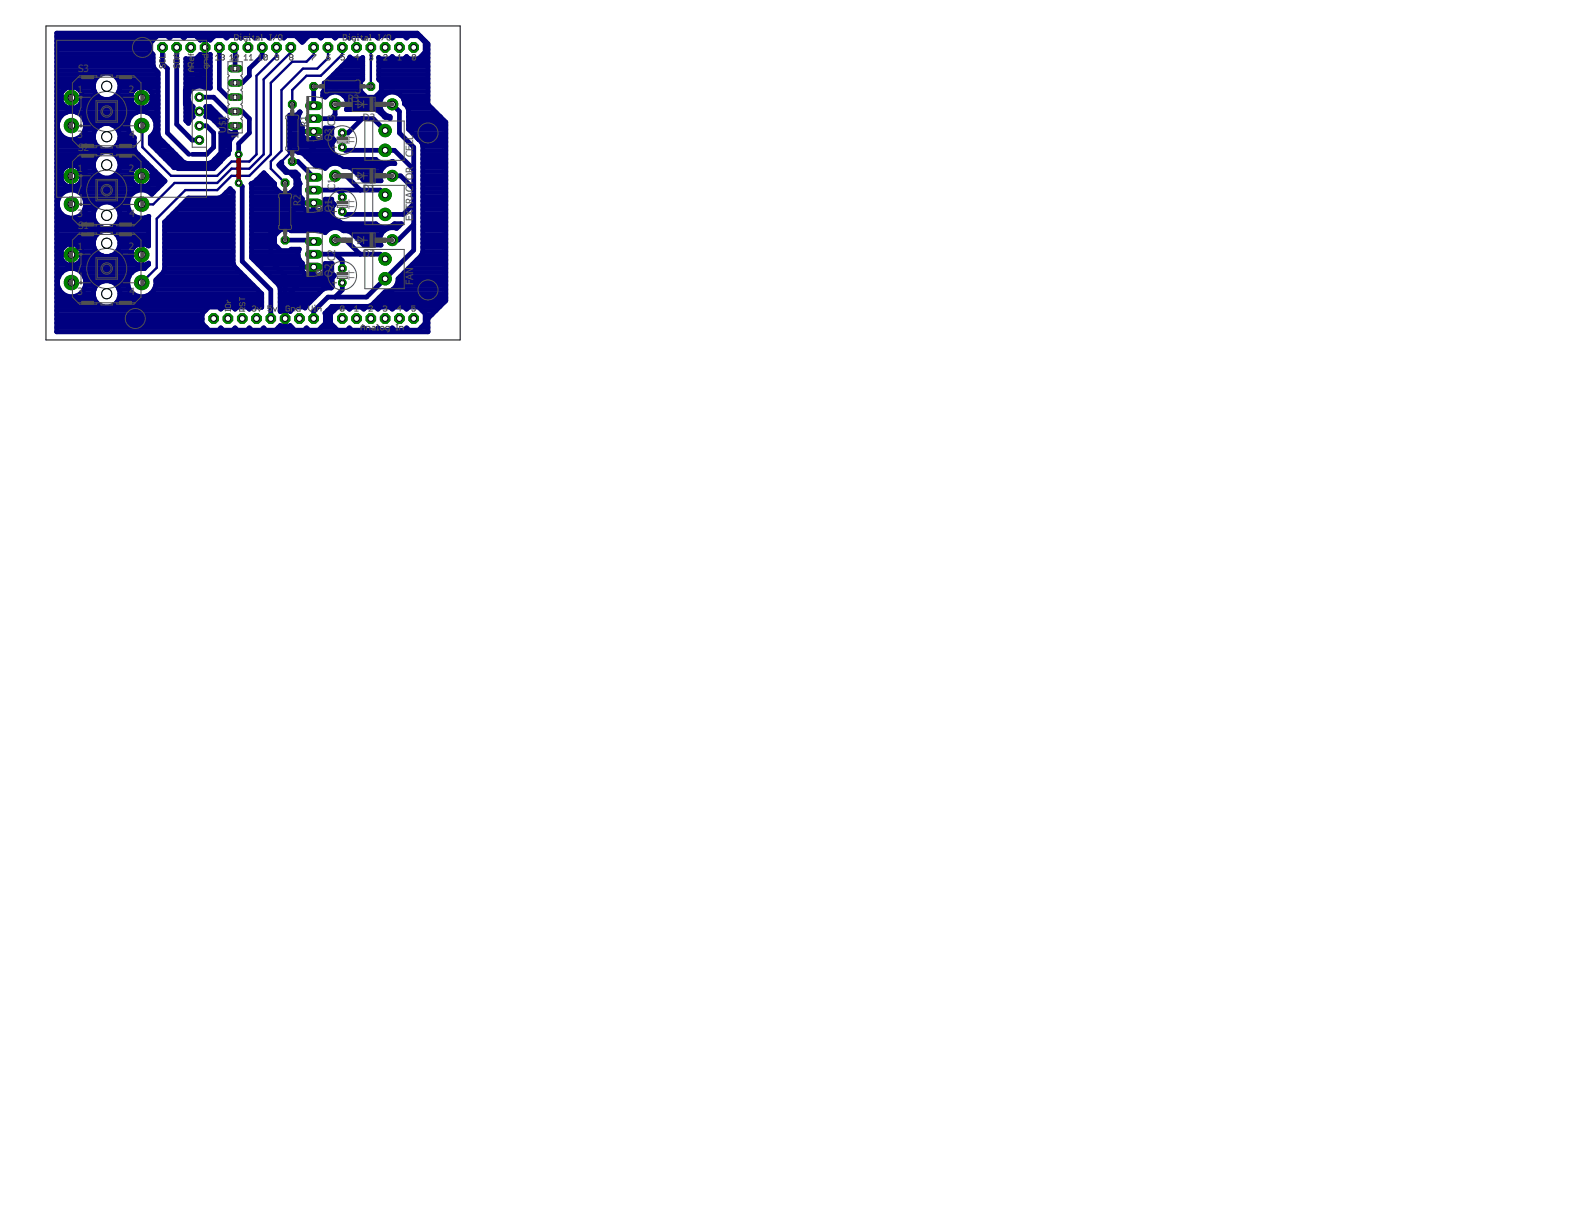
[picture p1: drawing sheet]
<svg xmlns="http://www.w3.org/2000/svg" width="279mm" height="216mm" viewBox="0 0 279 216" stroke-linecap="round" stroke-linejoin="round" font-family="sans-serif">
<defs><g id="words">
<g font-size="1.8" fill="#505050">
<text x="42.4" y="10.7" transform="rotate(-90 42.4 10.7)">5</text>
<text x="13.8" y="16.5">1</text>
<text x="13.9" y="12.8">S3</text>
<text x="22.9" y="16.5">2</text>
<text x="40.1" y="23.6" transform="rotate(-90 40.1 23.6)">U$1</text>
<text x="54.7" y="22.6" transform="rotate(-90 54.7 22.6)">R1</text>
<text x="59.6" y="22.4" transform="rotate(-90 59.6 22.4)">C3</text>
<text x="61.8" y="18.2">R3</text>
<text x="64.5" y="21.5">D3</text>
<text x="13.8" y="24.5">3</text>
<text x="13.9" y="26.8">S2</text>
<text x="23" y="24.5">4</text>
<text x="42.4" y="24.8" transform="rotate(-90 42.4 24.8)">1</text>
<text x="59" y="25.1" transform="rotate(-90 59 25.1)">Q3</text>
<text x="73.4" y="27.9" transform="rotate(-90 73.4 27.9)">CELL</text>
<text x="13.8" y="30.5">1</text>
<text x="22.9" y="30.5">2</text>
<text x="59.6" y="33.8" transform="rotate(-90 59.6 33.8)">C1</text>
<text x="64.5" y="34.2">D1</text>
<text x="13.8" y="38.5">3</text>
<text x="13.9" y="40.8">S1</text>
<text x="23" y="38.5">4</text>
<text x="53.5" y="36.6" transform="rotate(-90 53.5 36.6)">R2</text>
<text x="59" y="37.7" transform="rotate(-90 59 37.7)">Q1</text>
<text x="73.4" y="39.3" transform="rotate(-90 73.4 39.3)">EXTRACTOR</text>
<text x="13.8" y="44.5">1</text>
<text x="22.9" y="44.5">2</text>
<text x="59.6" y="46.4" transform="rotate(-90 59.6 46.4)">C2</text>
<text x="64.5" y="45.6">D2</text>
<text x="13.8" y="52.4">3</text>
<text x="23" y="52.4">4</text>
<text x="59" y="49.1" transform="rotate(-90 59 49.1)">Q2</text>
<text x="73.4" y="50.7" transform="rotate(-90 73.4 50.7)">FAN</text>
</g>
<g font-size="1.4" fill="#505050">
<text x="63" y="25.7" transform="rotate(-90 63 25.7)">TT</text>
<text x="63" y="37.1" transform="rotate(-90 63 37.1)">TT</text>
<text x="63" y="49.7" transform="rotate(-90 63 49.7)">TT</text>
</g>
</g></defs>
<path d="M0 0l82 65M82 0l-82 65" fill="none" stroke="#fff" stroke-width=".18"/>
<path d="M10.1 5.9h64.4l1.6 1.5v11.4l2.5 2.5v32.8l-2.5 2.5v2.5h-66z" fill="none" stroke="#505050" stroke-width=".18"/>
<g fill="none" stroke="#000080" stroke-width=".85">
<path d="M10.1 5.9h64.1l1.9 1.9v10.7l3.1 3.2v31.7l-3.1 3.2v2.4h-66zM10.1 18.5h1.1M10.1 17.7h.7M10.1 17h.7M10.1 16.3h1M10.1 15.5h2M10.1 14.8h6.6M10.1 14h6.9M10.1 13.3h7.8M10.1 12.5h17.7M10.1 11.8h17.2M10.1 11h17.1"/>
<path d="M10.1 10.3h17.1M10.1 9.5h17M10.1 8.8h16.7M10.1 8h16.7M10.1 7.3h17M10.1 6.5h17.7M10.8 17.4h3.8M11.1 16.3a1.93 1.93 0 0 0 1.5 3M12.1 15.5h1.2M12.1 15.5l-.7 .4-.3 .4M12.7 15.4v3.9M12.7 18.5h.1"/>
<path d="M12.7 17.7h.1M12.7 17h.1M12.7 16.3h.1M12.7 15.5h.1M13.3 15.5a1.94 1.94 0 0 1 1.3 2.1 1.94 1.94 0 0 1-1.8 1.7h-2.7M13.3 15.5h3.3M13.9 17.4l1.3 1.1v24.3l-2.5 2.5M14.3 18.5h9.4M14.3 16.3h2.5M14.6 17.7h8.7M14.6 17h2.8M17 14a2.36 2.36 0 0 1 3.9 0"/>
<path d="M17 14a2.37 2.37 0 0 0 1.9 3.7 2.37 2.37 0 0 0 2-3.7M20 13.3h8.1M20.6 17h2.7M20.9 14h7.2M21.1 16.3h2.5M21.3 14.8h6.8M21.3 15.5h3.3M23.3 17.4h3.8M23.6 16.3a1.93 1.93 0 0 0 1.5 3M25.2 15.4v3.9M25.2 18.5h.1M25.2 17.7h.1"/>
<path d="M25.2 17h.1M25.2 16.3h.1M25.2 15.5h.1M25.4 19.3h2.7M25.8 15.5a1.97 1.97 0 0 0-2.2 .8M25.8 15.5a1.94 1.94 0 0 1 1.3 2.1 1.94 1.94 0 0 1-1.8 1.7h-12.4M25.8 15.5h2.3M26.6 17.4l1.3 1.1v7.7l3.8 3.8h6.3l1.2-1.3v-5.1l1.3-1.2-2.5-2.6h-4M26.7 18.5h1.4M26.8 16.3h1.3M27.1 17.7h1M27.1 17h1"/>
<path d="M28.9 8.4v2.9l.9 .9v11.4l3.8 3.8M29.9 6.5h.5M31.4 8.4v13.7l2.8 2.8h1.2M32.4 6.5h.5M33 10.4l1.8 .1 .8-.8 .3 .2h1.2l.3-.2v6h-.8a2.01 2.01 0 0 0-2.8 .4 2.01 2.01 0 0 0 .5 2.9 1.4 1.4 0 0 0 0 1.7l-.5 .6-.3 .6-.5-.5zM33 19.3h1.2M33 18.5h.9M33 17.7h.5M33 17h.5M33 16.3h.7M33 15.5h1.6M33 14.8h4.4"/>
<path d="M33 14h4.4M33 13.3h4.4M33 12.5h4.4M33 11.8h4.4M33 11h4.4M35 10.3h2.4M35 6.5h3M35.4 17.3h2.6l2.5 2.5h2.6l1.2 1.3v2.5l-1.9 1.9v1.9M35.4 19.8v.1M36.3 15.5h1.1M36.4 6.9v5.5l-3.5 3.6v2.5l1.3 1.3M36.4 8.4h.1"/>
<path d="M36.4 9.5h.1M36.4 8.8h.1M36.4 8h.1M36.4 7.3h.1M36.7 19.3l.2 .6-.3 .8h2.6M36.7 19.3l-.1-.4h.7l2.3 2.3 .5 .3M36.7 19.3h1M39 8.4v7.3l1.5 1.6h1.3M40 6.5h.5M41.5 8.4l.3 .3v3.5M42.6 6.5h.5M45.1 6.5h.5"/>
<path d="M46.6 8.4v1.5l-2.3 2.3v1.3l-1.2 1.2h-1.3M47.7 6.5h.4M50.2 6.5h.5M52.7 6.5h2M53.5 7.3h.5M55.8 15.4v3.4M56.8 6.5h.5M57.4 17l.4 .3a2.19 2.19 0 0 1 2.9-.7 2.19 2.19 0 0 1 .9 2.9h5.1l.6 .2 1.2 1.2h.4l.4 .2v-.4h-1M57.4 17h.6M57.5 16.3h6.6M57.6 14.8l4.4-4.3 .2-.4 .3 .4h1.7l.3-.3v3.9l-.4 .5v1.6l1 1.1h1.6l1.1-1.1v-1.6l-.5-.5v-3.9l.3 .3h1.7l.4-.5 .4 .5h1.7l.5-.5 .4 .5h1.7l1.2-1.2v-1.8l-1.2-1.2h-1.7l-.4 .5-.5-.5h-1.7l-.4 .5-.4-.5h-1.7l-.4 .5-.4-.5h-1.7l-.5 .5-.4-.5h-1.7l-.4 .5-.4-.5h-1.7l-.4 .5-.5-.5h-1.7l-.4 .5-.4-.5h-1.7l-1.2 1.2-1.2-1.2h-1.7l-.4 .5-.4-.5h-1.7l-.4 .5-.4-.5h-1.7l-.5 .5-.4-.5h-1.7l-.4 .5-.4-.5h-1.7l-.4 .5-.4-.5h-1.8l-.8 .9-.2-.3h-1.2l-.3 .3-.8-.9h-1.7l-.4 .5-.4-.5h-1.8l-.4 .5-.4-.5h-1.7l-1.2 1.2v1.8l.4 .4v1.9l.3 .6 .6 .7v11.1l.3 .6 4.2 4.2 .6 .2h3.8l.6-.2 1.8-1.7 .2-.6v-3.2l-.2-.6-.5-.4M57.6 14.8v1.4l-.2 .2v.6"/>
<path d="M57.6 15.5h6.5M57.6 14.8h6.5M58.5 14h6M59.3 13.3h5.2M59.3 6.5h.5M59.6 18.5v1.9l-.8 .7M60 12.5h4.5M60.7 11.8h3.8M61.1 17h3.8M61.5 11h3M61.6 17.7h6.1M61.6 19.3h6"/>
<path d="M61.8 18.5h5.7M61.8 6.5h.6M62.1 10.3h.2M64.4 10.3h.1M64.4 6.5h.5M66.9 17h1.3M66.9 6.5h.5M67.3 14h8.8M67.3 13.3h8.8M67.3 12.5h8.8M67.3 11.8h8.8M67.3 11h8.8"/>
<path d="M67.3 10.3h.1M67.7 16.3h8.4M67.8 15.5h8.3M67.8 14.8h8.3M69.5 10.3h.4M69.5 6.5h.4M69.7 18.5l1.3 1.3v3.8l2.5 2.6v18.2l-8.3 8.4h-6.9l-2.5 2.5v1.3M71.2 17h4.9M71.8 17.7h4.3M72 18.5h4.1M72 10.3h.5M72 6.5h.5"/>
<path d="M72.5 19.3h4.3M74.5 10.3h1.6M74.5 6.5h.3M75.3 9.5h.8M75.3 7.3h.3M75.6 8.8h.5M75.6 8h.5M10.1 29h6.5M10.1 20.7h.7M10.1 39.5h6.8M10.1 38.7h2M10.1 38h.8"/>
<path d="M10.1 37.2h.3M10.1 36.4h.1M10.1 35.7h.1M10.1 35h.4M10.1 34.2h1.1M10.1 33.5h17.9M10.1 32.7h1.3M10.1 32h.8M10.1 31.2h.7M10.1 30.5h.9M10.1 29.7h1.5M10.1 28.2h6.8"/>
<path d="M10.1 27.5h7.4M10.1 26.8h13.9M10.1 26h7.3M10.1 25.2h6.7M10.1 24.5h1.4M10.1 23.7h.5M10.1 23h.2M10.1 22.3h.1M10.1 21.5h.3M10.1 20h1.7M10.6 23.7a2.53 2.53 0 0 1 2.1-3.9 2.53 2.53 0 0 1 2.1 3.9M10.6 23.7a2.49 2.49 0 0 0 4.2 0"/>
<path d="M10.8 31.3h3.8M12.7 29.4v3.8M12.7 32.7h.1M12.7 32h.1M12.7 31.2h.1M12.7 30.5h.1M12.7 29.7h.1M13.3 38.7h3.3M13.6 20h10.7M13.8 29.7h2.8M13.9 24.5h2.7M14 32.7h9.9"/>
<path d="M14.2 34.2h9.5M14.5 30.5h2.4M14.5 38h2.1M14.5 32h8.9M14.6 31.2h3M14.7 20.7h8.5M14.8 23.7h1.9M14.9 35h8.1M15 37.2h1.9M15.1 21.5h7.8M15.1 23h1.9M15.2 29.3l-2.1 2"/>
<path d="M15.2 36.4h2.3M15.2 35.7h7.5M15.2 22.3h2.7M17 23a2.37 2.37 0 0 0 1.9 3.7 2.37 2.37 0 0 0 2-3.7M17 23a2.36 2.36 0 0 1 3.9 0M20 22.3h2.7M20.3 31.2h3M20.4 36.4h2.3M20.4 27.5h4.2M20.6 26h3.3M20.9 23h1.9M21 39.5h5.4"/>
<path d="M21 30.5h2.5M21 37.2h1.9M21 28.2h4.4M21.1 25.2h2.8M21.3 23.7h1.8M21.3 29h4.8M21.3 38.7h3.3M21.3 38h2.1M21.3 29.7h2.7M21.3 24.5h2.6M23.3 31.3h3.8M25.2 29.4v3.8"/>
<path d="M25.2 32.7h.1M25.2 32h.1M25.2 31.2h.1M25.2 30.5h.1M25.2 29.7h.1M25.8 38.7h.6M26.1 20h2M26.3 29.7h.5M26.5 32.7h2.3M26.7 34.2h.6M26.7 25.2h2.3M26.7 24.5h1.7"/>
<path d="M27 30.5h.6M27 32h2.1M27.1 31.2h1.3M27.1 26h2.7M27.2 20.7h.9M27.3 23.7h.8M27.6 21.5h.5M27.6 23h.5M27.7 22.3h.4M27.9 26.8h2.7M28.6 27.5h2.7M29.3 39.5l4.2-4.3h5.4l.5-.2 1.5-1.5 .5 .6v12.7l.3 .6 4.8 4.8v2.4h-1.8l-.4 .3-.4-.3h-1.7l-.4 .3-.4-.3h-1.7l-.5 .3-.3-.3h-1.8l-1.2 1.2v1.6l1.2 1.3h1.8l.3-.4 .5 .4h1.7l.4-.4 .4 .4h1.7l.4-.4 .4 .4h1.7l.5-.4 .4 .4h1.7l.8-.9 .3 .3h1.2l.3-.3 .8 .9h1.7l.4-.4 .4 .4h1.7l1.2-1.3-.1-1.7 1.3-1.3h19.2"/>
<path d="M29.3 39.5v8.3l-.3 .6-1.3 1.3a2.54 2.54 0 0 1-2 3 2.54 2.54 0 0 1-3-2 2.54 2.54 0 0 1 2-3M29.3 39.5h12.1M29.4 28.2h2.6M30 38.7h11.4M30.1 29h3M30.7 38h10.7M30.9 29.7h7.2M31.5 37.2h9.9M32.2 36.4h9.2M33 35.7h8.4M33 20.7h1.3M33 20h1"/>
<path d="M33.1 21.5h.6M35.4 22.4h1.3l1.3 1.2v2.6l-1.3 1.2h-2.5M36.9 20h1.5M37 20.7l.6 .3 1.3 1.3M37.2 29h1.7M38.1 21.5h2M38.2 28.2h1.4M38.9 22.3h.9M38.9 27.5h1.5M39.5 35h1.9M39.5 26.8h1.3M39.5 23h.5"/>
<path d="M39.6 26h1.2M39.6 25.2h1.2M39.6 24.5h1.6M39.6 23.7h2.3M39.8 22.4h2M40.1 21.5a1.33 1.33 0 0 0 .7 2.2h1.2l-.9 .9-.3 .6v1.4l-.2 .8-2.6 2.4h-7.1l-4.2-4.2v-1.3a2.53 2.53 0 0 0 .3-3.8 2.53 2.53 0 0 0-3.8 .2 2.53 2.53 0 0 0 .7 3.8v2l.2 .5 5.2 5.2-2.3 2.3a2.5 2.5 0 0 0-3.4-.1 2.5 2.5 0 0 0-.5 3.3 2.5 2.5 0 0 0 3.4 .7l-.1 5.3a1.95 1.95 0 0 0-2.6 .2 1.95 1.95 0 0 0-.1 2.6 1.95 1.95 0 0 0 2.6 .4l.1-.2v.3l-.7 .7h-15.6M40.2 34.2h1.2M41.8 22.4v1.3M41.8 23h.1M42.4 32.5l.7 .6v13.3l5 5.1v5.1M44.7 32.7h4.1M44.7 39.5h15.7"/>
<path d="M44.7 38.7h14.6M44.7 38h14.3M44.7 37.2h9.5M44.7 36.4h8.9M44.7 35.7h8.9M44.7 35h8.7M44.7 34.2h5M44.7 33.5h4.3M45.6 32h2.5M46.4 31.2h1M49.9 29h.2M49.9 29.7h.4"/>
<path d="M50.7 30.5h.4M51.5 20.7h1.5M51.5 26.8h7.6M51.5 26h7.5M51.5 25.2h7.7M51.5 24.5h2.6M51.5 23.7h2.1M51.5 23h2.1M51.5 22.3h1.8M51.5 21.5h1.5M51.6 34.2h1.4M51.9 28.7h1.1l2.8 2.8"/>
<path d="M52.1 31.2h.9M52.4 33.5h.6M52.6 32.7h.7M52.6 32h.4M53 21.5l.3 .7 .5 .4a1.42 1.42 0 0 0 1.1 2.2h2l.5-.3 .5-.8M53 21.5v-.8l.3-.8-.6 .5h-1.2v6.4h1.2l.3 .3 .9 .2 2.2 2.2h.8l.9 .4a2.12 2.12 0 0 1 3.2-.3h.8l.6 .2 2.3 2.3h3a2.19 2.19 0 0 1 .3-2.3 2.19 2.19 0 0 1 2.1-.8M53.2 20h.1M53.2 32.5v3.8l-5.1 5.1v5l2.6 2.6v9.1M53.6 35.7l.2-.4a2.1 2.1 0 0 1-.5-2.7l-.3-.7v-.8l-.5-.5h-1.3l-1.1-1.1v-.7l-.5 .6 1.2 1.2h.7l1.1 1.1v1.6l-1.1 1.1h-1.6l-1.1-1.1v-.7l-1.9-1.9-1.8 1.7-.5 .2 .1 13.2 4.8 4.8 .3 .6v4.2l.3-.3h1.2l.3 .3 .8-.8h1.7l.1 .1 .2-.3 3-3M53.6 35.7a1.42 1.42 0 0 0 1.3 1.8h1.7a1.42 1.42 0 0 0 1.3-1.8M53.6 36.1h4.4M53.6 23.4h4.4"/>
<path d="M54.1 27.5h5.4M54.4 27.8h.1M54.8 28.2h6M55.5 29h14.6M55.8 23.4v2.8l-.7 .6M55.8 36.1v1.4M55.8 33.8h11.8l.9 .8M55.8 37.2h.1M55.8 36.4h.1M55.8 24.5h.1M55.8 23.7h.1M55.8 21.1h10.5l2.2 2.1"/>
<path d="M57.4 37.2h1.6M57.4 24.5h1.7M57.4 29.7h.6M57.9 36.4h1.4M57.9 23h1.1M57.9 23.7l.1-.5-.2-.5h1.3l-.1 .2v1.5l.4 .5a1.93 1.93 0 0 0 1.1 3.2l.5 .2h5.8l.3 .4 .9 .3M57.9 35.7l-.1-.3h1.2v.4l.4 .5-.2 .2-.2 .7M57.9 35.7h1.1M57.9 23.7h1.1M59 38a2.17 2.17 0 0 0 1.5 1.5l.5 .3h5.8a2.24 2.24 0 0 0 3.3 0h1.3l-.9 .8a2.17 2.17 0 0 0-2.4 .5 2.17 2.17 0 0 0-.4 2.5h-3l-2.3-2.3-.6-.3h-.8a2.16 2.16 0 0 0-3.2 .4l-.9-.5-5.2 .1-.2-.2h-1.6l-1.1 1.1v1.5l1.1 1.1h1.6l.2-.2h1.5a1.91 1.91 0 0 0 .6 2.5l-.1 .1M59 37.2v.8M59.6 31.2h1.9l2.6 2.6"/>
<path d="M60.1 33.8l.7 .7v.6M60.8 26.2l.5 .5h8.8l3.4 3.4M62.1 29.7h6.1M63 30.5h4.6M63.8 31.2h3.7M64.4 21.1l-2.6 2.5h-1M64.6 32h3M67.6 20h.5M68.9 29l.9-.3 .4 .4M69.3 20.7a2.21 2.21 0 0 1-1.8-2.4 2.21 2.21 0 0 1 2.3-1.9 2.21 2.21 0 0 1 2.1 2.1l.4 .4 .3 .6v3.4l1.8 1.9M69.7 31.2h1.5l2.3 2.4M72.6 20.7h5.7"/>
<path d="M72.6 22.3h6.6M72.6 21.5h6.4M72.6 20h4.9M72.6 23h6.6M73.4 23.7h5.8M73.5 39.9l-2.8 2.8h-1M73.5 36.2l-1.8 1.9h-10.4l-.5-.5M74.1 24.5h5.1M74.4 24.8h.1M74.4 24.8l.5 .4M74.9 25.2l.2 .6v19l-.2 .6-4.2 4.1a2.14 2.14 0 0 1-2.2 2.3l-2.4 2.4-.6 .2M74.9 25.2h4.3"/>
<path d="M75.1 29h4.1M75.1 39.5h4.1M75.1 38.7h4.1M75.1 38h4.1M75.1 37.2h4.1M75.1 36.4h4.1M75.1 35.7h4.1M75.1 35h4.1M75.1 34.2h4.1M75.1 33.5h4.1M75.1 32.7h4.1M75.1 32h4.1"/>
<path d="M75.1 31.2h4.1M75.1 30.5h4.1M75.1 29.7h4.1M75.1 28.2h4.1M75.1 27.5h4.1M75.1 26.8h4.1M75.1 26h4.1M10.1 40.9h8.3M10.1 54.4h8.1M10.1 58.9h66M10.1 58.2h26.6M10.1 57.4h25.8"/>
<path d="M10.1 56.7h25.8M10.1 55.9h25.8M10.1 55.2h26.4M10.1 53.7h7M10.1 52.9h6.6M10.1 52.2h1.1M10.1 51.4h.4M10.1 50.7h.1M10.1 50h.1M10.1 49.2h.4M10.1 48.4h.9M10.1 46.9h1.7"/>
<path d="M10.1 46.2h.9M10.1 45.4h.7M10.1 44.7h.8M10.1 43.9h1.2M10.1 43.2h6.5M10.1 42.5h6.7M10.1 41.7h7.1M10.1 40.2h7.5M10.8 45.3h3.8M12.2 47.7a2.54 2.54 0 0 0-1.6 3.9 2.54 2.54 0 0 0 4.2 0 2.54 2.54 0 0 0-1.6-3.9M12.7 43.3v3.9M12.7 46.9h.1"/>
<path d="M12.7 46.2h.1M12.7 45.4h.1M12.7 44.7h.1M12.7 43.9h.1M13.6 46.9h10.7M14.1 43.9h2.6M14.3 52.2h2.3M14.4 46.2h9.1M14.4 48.4h9.1M14.6 44.7h2.5M14.6 45.4h3.6M14.9 51.4h1.9"/>
<path d="M15 49.2h7.9M15.2 50.7h2M15.2 50h3.2M19.5 40.9h6.9M19.5 50h3.2M19.7 54.4h26.8M19.7 45.4h3.6M20.3 40.2h6.1M20.7 50.7h2M20.7 41.7h5.7M20.8 53.7h25.7M20.8 44.7h2.6"/>
<path d="M21.1 51.4h1.9M21.1 42.5h5.3M21.2 52.9h25.3M21.2 43.9h2.5M21.3 52.2h2.4M21.3 43.2h5.1M23.3 45.3h1.9M25.2 43.3v3.9M25.2 46.9h.1M25.2 46.2h.1M25.2 45.4h.1M25.2 44.7h.1"/>
<path d="M25.2 43.9h.1M26.1 46.9h.3M26.8 52.2h19.7M27.4 51.4h18.4M27.7 50.7h17.3M27.7 50h16.5M28.2 49.2h15.3M29 48.4h13.8M29.3 40.9h12.1M29.3 47.7h12.7M29.3 46.9h12.2M29.3 46.2h12.1"/>
<path d="M29.3 45.4h12.1M29.3 44.7h12.1M29.3 43.9h12.1M29.3 43.2h12.1M29.3 42.5h12.1M29.3 41.7h12.1M29.3 40.2h12.1M44.7 40.9h5M44.7 45.4h8.3M44.7 44.7h8.3M44.7 43.9h4.6M44.7 43.2h4.1"/>
<path d="M44.7 42.5h4.1M44.7 41.7h4.3M44.7 40.2h22.8M45.1 46.2h8.2M45.8 46.9h7.9M46.6 47.7h7M47.3 48.4h6.6M48.1 49.2h11.2M48.9 50h10.1M49.5 58.2h2.4M49.5 50.7h9.5M49.8 54.4h4.6"/>
<path d="M49.8 55.2h.2M49.8 53.7h5.3M49.8 52.9h6.1M49.8 52.2h6.8M49.8 51.4h7.6M50.7 56.6h.1M50.7 57.4h.1M50.7 56.7h.1M50.7 55.9h.1M50.7 55.2h.1M50.7 42.7h4.8l.3 .2M51.4 55.2h.3"/>
<path d="M51.6 40.9h2.9M53.6 47.5h4.4M53.7 46.9a1.41 1.41 0 0 0 1.2 2h1.7a1.4 1.4 0 0 0 1.2-2M55.8 47.5v1.4M55.8 47.9l-5.1 5.1M55.8 47.7h.1M55.8 48.4h.1M55.8 45.2h11.8l.9 .8M57 40.9h1.2M57.1 58.2h2.4M57.6 48.4h1.4M57.8 46.9v-.1h1.2v.1"/>
<path d="M57.8 57.4h1M57.8 56.7h1M57.8 55.9h1M57.8 46.9h1.2M57.9 47.7h1.1M58.2 55.2h1.2M58.8 55.8l1.2-1.2h1.7l.4 .3 .4-.3h1.7l.4 .3 .5-.3h1.7l.4 .3 .4-.3h1.7l.4 .3 .4-.3h1.7l.5 .3 .4-.3h1.7l1.2 1.2v1.6l-1.2 1.3h-1.7l-.4-.4-.5 .4h-1.7l-.4-.4-.4 .4h-1.7l-.4-.4-.4 .4h-1.7l-.5-.4-.4 .4h-1.7l-.4-.4-.4 .4h-1.7l-1.2-1.3zM59 46.9v1.6l.4 .5a1.79 1.79 0 0 0-.3 2l-.2 .2h-.9l-.6 .2M59.6 42.7h1.9l2.5 2.5M59.7 45.2l1.1 1.1v1.4M60.8 50.2v1.3l-1.2 1.3M61 40.9h7.3"/>
<path d="M62.8 41.7h4.9M63.5 42.5h4M64.3 43.2h3.3M66.6 53.7h12.4M67.4 52.9h11.8M68.1 52.2h11.1M69.4 40.2h1.5M69.8 51.4h9.4M70.5 50.7h8.7M70.7 50h8.5M71.1 49.2h8.1M71.8 48.4h7.4"/>
<path d="M72.6 47.7h6.6M73.3 46.9h5.9M74.1 46.2h5.1M74.8 45.4h4.4M74.9 58.2h1.2M75 55.2h2.5M75.1 40.9h4.1M75.1 44.7h4.1M75.1 43.9h4.1M75.1 43.2h4.1M75.1 42.5h4.1M75.1 41.7h4.1"/>
<path d="M75.1 40.2h4.1M75.6 57.4h.5M75.6 56.7h.5M75.6 55.9h1.2"/>
<circle cx="12.7" cy="36.3" r="2.53"/>
<circle cx="12.7" cy="31.3" r="1.94"/>
<circle cx="19" cy="29.3" r="2.37"/>
<circle cx="19" cy="38.3" r="2.37"/>
<circle cx="25.2" cy="31.3" r="1.94"/>
<circle cx="12.7" cy="45.2" r="1.94"/>
<circle cx="19" cy="52.2" r="2.37"/>
<circle cx="19" cy="43.3" r="2.36"/>
</g>
<path d="M53.2 36.1h2.6" fill="none" stroke="#000080" stroke-width=".18"/>
<path d="M49.1 8.4v1.5l-3.5 3.6v13.9l-1.3 1.3h-3.2l-2.5 2.5h-8.2l-5.1-5v-3.8l-.1-.1M51.7 8.4v.9l-4.8 4.8v13.3l-2.6 2.6h-3.2l-2.5 2.5h-7.6l-3.8 3.8h-2M55.8 8.4v1.3l-1.3 1.3h-2.6l-3.8 3.7v12.7l-3.8 3.8h-3.2l-2.5 2.6h-5.7l-5 5.1v8.7l-2.7 2.6M58.3 8.4v1.9l-1.9 1.9h-2.6l-3.8 3.8v10.8l-1.9 1.9v1.3l2.6 2.5M60.8 8.4v1.3l-3.8 3.8h-2.5l-2.6 2.5v2.5M65.9 8.4v7M55.1 26.8h-3.2l-1.9 1.9v.6l3.2 3.2" fill="none" stroke="#000080" stroke-width=".42"/>
<circle cx="59.6" cy="31.2" r=".98" fill="#008000"/>
<circle cx="59.6" cy="31.2" r=".98" fill="none" stroke="#008000" stroke-width=".18"/>
<circle cx="59.6" cy="31.2" r=".55" fill="#fff"/>
<circle cx="59.6" cy="31.2" r=".55" fill="none" stroke="#000" stroke-width=".18"/>
<circle cx="69.7" cy="31.2" r=".98" fill="#008000"/>
<circle cx="69.7" cy="31.2" r=".98" fill="none" stroke="#008000" stroke-width=".18"/>
<circle cx="69.7" cy="31.2" r=".55" fill="#fff"/>
<circle cx="69.7" cy="31.2" r=".55" fill="none" stroke="#000" stroke-width=".18"/>
<path d="M55 36.1h1.5" fill="none" stroke="#008000" stroke-width="1.5"/>
<circle cx="55.7" cy="36.1" r=".51" fill="#fff"/>
<circle cx="55.7" cy="36.1" r=".51" fill="none" stroke="#000" stroke-width=".18"/>
<path d="M55 33.8h1.5" fill="none" stroke="#008000" stroke-width="1.5"/>
<circle cx="55.7" cy="33.8" r=".51" fill="#fff"/>
<circle cx="55.7" cy="33.8" r=".51" fill="none" stroke="#000" stroke-width=".18"/>
<path d="M55 31.5h1.5" fill="none" stroke="#008000" stroke-width="1.5"/>
<circle cx="55.7" cy="31.5" r=".51" fill="#fff"/>
<circle cx="55.7" cy="31.5" r=".51" fill="none" stroke="#000" stroke-width=".18"/>
<path d="M51.6 17.9h.6l.4 .3v.6l-.4 .4h-.6l-.3-.4v-.6z" fill-rule="evenodd" fill="#008000"/>
<path d="M51.6 17.9h.6l.4 .3v.6l-.4 .4h-.6l-.3-.4v-.6z" fill="none" stroke="#008000" stroke-width=".18"/>
<circle cx="51.9" cy="18.5" r=".43" fill="#fff"/>
<circle cx="51.9" cy="18.5" r=".43" fill="none" stroke="#000" stroke-width=".18"/>
<path d="M51.6 28h.6l.4 .4v.6l-.4 .4h-.6l-.3-.4v-.6z" fill-rule="evenodd" fill="#008000"/>
<path d="M51.6 28h.6l.4 .4v.6l-.4 .4h-.6l-.3-.4v-.6z" fill="none" stroke="#008000" stroke-width=".18"/>
<circle cx="51.9" cy="28.7" r=".43" fill="#fff"/>
<circle cx="51.9" cy="28.7" r=".43" fill="none" stroke="#000" stroke-width=".18"/>
<path d="M41.1 22.4h1.4" fill="none" stroke="#008000" stroke-width="1.4"/>
<circle cx="41.8" cy="22.4" r=".43" fill="#fff"/>
<circle cx="41.8" cy="22.4" r=".43" fill="none" stroke="#000" stroke-width=".18"/>
<path d="M41.1 19.8h1.4" fill="none" stroke="#008000" stroke-width="1.4"/>
<circle cx="41.8" cy="19.8" r=".43" fill="#fff"/>
<circle cx="41.8" cy="19.8" r=".43" fill="none" stroke="#000" stroke-width=".18"/>
<path d="M41.1 17.3h1.4" fill="none" stroke="#008000" stroke-width="1.4"/>
<circle cx="41.8" cy="17.3" r=".43" fill="#fff"/>
<circle cx="41.8" cy="17.3" r=".43" fill="none" stroke="#000" stroke-width=".18"/>
<path d="M41.1 14.7h1.4" fill="none" stroke="#008000" stroke-width="1.4"/>
<circle cx="41.8" cy="14.7" r=".43" fill="#fff"/>
<circle cx="41.8" cy="14.7" r=".43" fill="none" stroke="#000" stroke-width=".18"/>
<path d="M41.1 12.2h1.4" fill="none" stroke="#008000" stroke-width="1.4"/>
<circle cx="41.8" cy="12.2" r=".43" fill="#fff"/>
<circle cx="41.8" cy="12.2" r=".43" fill="none" stroke="#000" stroke-width=".18"/>
<circle cx="35.4" cy="17.3" r=".76" fill="#008000"/>
<circle cx="35.4" cy="17.3" r=".76" fill="none" stroke="#008000" stroke-width=".18"/>
<circle cx="35.4" cy="17.3" r=".51" fill="#fff"/>
<circle cx="35.4" cy="17.3" r=".51" fill="none" stroke="#000" stroke-width=".18"/>
<circle cx="35.4" cy="19.8" r=".76" fill="#008000"/>
<circle cx="35.4" cy="19.8" r=".76" fill="none" stroke="#008000" stroke-width=".18"/>
<circle cx="35.4" cy="19.8" r=".51" fill="#fff"/>
<circle cx="35.4" cy="19.8" r=".51" fill="none" stroke="#000" stroke-width=".18"/>
<circle cx="35.4" cy="22.4" r=".76" fill="#008000"/>
<circle cx="35.4" cy="22.4" r=".76" fill="none" stroke="#008000" stroke-width=".18"/>
<circle cx="35.4" cy="22.4" r=".51" fill="#fff"/>
<circle cx="35.4" cy="22.4" r=".51" fill="none" stroke="#000" stroke-width=".18"/>
<circle cx="35.4" cy="24.9" r=".76" fill="#008000"/>
<circle cx="35.4" cy="24.9" r=".76" fill="none" stroke="#008000" stroke-width=".18"/>
<circle cx="35.4" cy="24.9" r=".51" fill="#fff"/>
<circle cx="35.4" cy="24.9" r=".51" fill="none" stroke="#000" stroke-width=".18"/>
<circle cx="68.5" cy="38.1" r="1.1" fill="#008000"/>
<circle cx="68.5" cy="38.1" r="1.1" fill="none" stroke="#008000" stroke-width=".18"/>
<circle cx="68.4" cy="38.1" r=".51" fill="#fff"/>
<circle cx="68.4" cy="38.1" r=".51" fill="none" stroke="#000" stroke-width=".18"/>
<circle cx="68.5" cy="34.6" r="1.1" fill="#008000"/>
<circle cx="68.5" cy="34.6" r="1.1" fill="none" stroke="#008000" stroke-width=".18"/>
<circle cx="68.4" cy="34.6" r=".51" fill="#fff"/>
<circle cx="68.4" cy="34.6" r=".51" fill="none" stroke="#000" stroke-width=".18"/>
<circle cx="12.7" cy="50.2" r="1.27" fill="#008000"/>
<circle cx="12.7" cy="50.2" r="1.27" fill="none" stroke="#008000" stroke-width=".18"/>
<circle cx="12.7" cy="50.2" r=".6" fill="#fff"/>
<circle cx="12.7" cy="50.2" r=".6" fill="none" stroke="#000" stroke-width=".18"/>
<circle cx="25.2" cy="50.2" r="1.27" fill="#008000"/>
<circle cx="25.2" cy="50.2" r="1.27" fill="none" stroke="#008000" stroke-width=".18"/>
<circle cx="25.2" cy="50.2" r=".6" fill="#fff"/>
<circle cx="25.2" cy="50.2" r=".6" fill="none" stroke="#000" stroke-width=".18"/>
<circle cx="12.7" cy="45.3" r="1.27" fill="#008000"/>
<circle cx="12.7" cy="45.3" r="1.27" fill="none" stroke="#008000" stroke-width=".18"/>
<circle cx="12.7" cy="45.3" r=".6" fill="#fff"/>
<circle cx="12.7" cy="45.3" r=".6" fill="none" stroke="#000" stroke-width=".18"/>
<circle cx="25.2" cy="45.3" r="1.27" fill="#008000"/>
<circle cx="25.2" cy="45.3" r="1.27" fill="none" stroke="#008000" stroke-width=".18"/>
<circle cx="25.2" cy="45.3" r=".6" fill="#fff"/>
<circle cx="25.2" cy="45.3" r=".6" fill="none" stroke="#000" stroke-width=".18"/>
<circle cx="12.7" cy="36.3" r="1.27" fill="#008000"/>
<circle cx="12.7" cy="36.3" r="1.27" fill="none" stroke="#008000" stroke-width=".18"/>
<circle cx="12.7" cy="36.3" r=".6" fill="#fff"/>
<circle cx="12.7" cy="36.3" r=".6" fill="none" stroke="#000" stroke-width=".18"/>
<circle cx="25.2" cy="36.3" r="1.27" fill="#008000"/>
<circle cx="25.2" cy="36.3" r="1.27" fill="none" stroke="#008000" stroke-width=".18"/>
<circle cx="25.2" cy="36.3" r=".6" fill="#fff"/>
<circle cx="25.2" cy="36.3" r=".6" fill="none" stroke="#000" stroke-width=".18"/>
<circle cx="12.7" cy="31.3" r="1.27" fill="#008000"/>
<circle cx="12.7" cy="31.3" r="1.27" fill="none" stroke="#008000" stroke-width=".18"/>
<circle cx="12.7" cy="31.3" r=".6" fill="#fff"/>
<circle cx="12.7" cy="31.3" r=".6" fill="none" stroke="#000" stroke-width=".18"/>
<circle cx="25.2" cy="31.3" r="1.27" fill="#008000"/>
<circle cx="25.2" cy="31.3" r="1.27" fill="none" stroke="#008000" stroke-width=".18"/>
<circle cx="25.2" cy="31.3" r=".6" fill="#fff"/>
<circle cx="25.2" cy="31.3" r=".6" fill="none" stroke="#000" stroke-width=".18"/>
<circle cx="12.7" cy="22.3" r="1.27" fill="#008000"/>
<circle cx="12.7" cy="22.3" r="1.27" fill="none" stroke="#008000" stroke-width=".18"/>
<circle cx="12.7" cy="22.3" r=".6" fill="#fff"/>
<circle cx="12.7" cy="22.3" r=".6" fill="none" stroke="#000" stroke-width=".18"/>
<circle cx="25.2" cy="22.3" r="1.27" fill="#008000"/>
<circle cx="25.2" cy="22.3" r="1.27" fill="none" stroke="#008000" stroke-width=".18"/>
<circle cx="25.2" cy="22.3" r=".6" fill="#fff"/>
<circle cx="25.2" cy="22.3" r=".6" fill="none" stroke="#000" stroke-width=".18"/>
<circle cx="12.7" cy="17.4" r="1.27" fill="#008000"/>
<circle cx="12.7" cy="17.4" r="1.27" fill="none" stroke="#008000" stroke-width=".18"/>
<circle cx="12.7" cy="17.4" r=".6" fill="#fff"/>
<circle cx="12.7" cy="17.4" r=".6" fill="none" stroke="#000" stroke-width=".18"/>
<circle cx="25.2" cy="17.4" r="1.27" fill="#008000"/>
<circle cx="25.2" cy="17.4" r="1.27" fill="none" stroke="#008000" stroke-width=".18"/>
<circle cx="25.2" cy="17.4" r=".6" fill="#fff"/>
<circle cx="25.2" cy="17.4" r=".6" fill="none" stroke="#000" stroke-width=".18"/>
<circle cx="63.4" cy="8.4" r=".91" fill="#008000"/>
<circle cx="63.4" cy="8.4" r=".91" fill="none" stroke="#008000" stroke-width=".18"/>
<circle cx="63.4" cy="8.4" r=".51" fill="#fff"/>
<circle cx="63.4" cy="8.4" r=".51" fill="none" stroke="#000" stroke-width=".18"/>
<circle cx="60.8" cy="56.6" r=".91" fill="#008000"/>
<circle cx="60.8" cy="56.6" r=".91" fill="none" stroke="#008000" stroke-width=".18"/>
<circle cx="60.8" cy="56.6" r=".51" fill="#fff"/>
<circle cx="60.8" cy="56.6" r=".51" fill="none" stroke="#000" stroke-width=".18"/>
<circle cx="65.9" cy="8.4" r=".91" fill="#008000"/>
<circle cx="65.9" cy="8.4" r=".91" fill="none" stroke="#008000" stroke-width=".18"/>
<circle cx="65.9" cy="8.4" r=".51" fill="#fff"/>
<circle cx="65.9" cy="8.4" r=".51" fill="none" stroke="#000" stroke-width=".18"/>
<circle cx="68.5" cy="8.4" r=".91" fill="#008000"/>
<circle cx="68.5" cy="8.4" r=".91" fill="none" stroke="#008000" stroke-width=".18"/>
<circle cx="68.4" cy="8.4" r=".51" fill="#fff"/>
<circle cx="68.4" cy="8.4" r=".51" fill="none" stroke="#000" stroke-width=".18"/>
<circle cx="71" cy="8.4" r=".91" fill="#008000"/>
<circle cx="71" cy="8.4" r=".91" fill="none" stroke="#008000" stroke-width=".18"/>
<circle cx="71" cy="8.4" r=".51" fill="#fff"/>
<circle cx="71" cy="8.4" r=".51" fill="none" stroke="#000" stroke-width=".18"/>
<circle cx="73.5" cy="8.4" r=".91" fill="#008000"/>
<circle cx="73.5" cy="8.4" r=".91" fill="none" stroke="#008000" stroke-width=".18"/>
<circle cx="73.5" cy="8.4" r=".51" fill="#fff"/>
<circle cx="73.5" cy="8.4" r=".51" fill="none" stroke="#000" stroke-width=".18"/>
<circle cx="60.8" cy="8.4" r=".91" fill="#008000"/>
<circle cx="60.8" cy="8.4" r=".91" fill="none" stroke="#008000" stroke-width=".18"/>
<circle cx="60.8" cy="8.4" r=".51" fill="#fff"/>
<circle cx="60.8" cy="8.4" r=".51" fill="none" stroke="#000" stroke-width=".18"/>
<circle cx="58.3" cy="8.4" r=".91" fill="#008000"/>
<circle cx="58.3" cy="8.4" r=".91" fill="none" stroke="#008000" stroke-width=".18"/>
<circle cx="58.3" cy="8.4" r=".51" fill="#fff"/>
<circle cx="58.3" cy="8.4" r=".51" fill="none" stroke="#000" stroke-width=".18"/>
<circle cx="55.8" cy="8.4" r=".91" fill="#008000"/>
<circle cx="55.8" cy="8.4" r=".91" fill="none" stroke="#008000" stroke-width=".18"/>
<circle cx="55.7" cy="8.4" r=".51" fill="#fff"/>
<circle cx="55.7" cy="8.4" r=".51" fill="none" stroke="#000" stroke-width=".18"/>
<circle cx="51.7" cy="8.4" r=".91" fill="#008000"/>
<circle cx="51.7" cy="8.4" r=".91" fill="none" stroke="#008000" stroke-width=".18"/>
<circle cx="51.7" cy="8.4" r=".51" fill="#fff"/>
<circle cx="51.7" cy="8.4" r=".51" fill="none" stroke="#000" stroke-width=".18"/>
<circle cx="49.1" cy="8.4" r=".91" fill="#008000"/>
<circle cx="49.1" cy="8.4" r=".91" fill="none" stroke="#008000" stroke-width=".18"/>
<circle cx="49.1" cy="8.4" r=".51" fill="#fff"/>
<circle cx="49.1" cy="8.4" r=".51" fill="none" stroke="#000" stroke-width=".18"/>
<circle cx="46.6" cy="8.4" r=".91" fill="#008000"/>
<circle cx="46.6" cy="8.4" r=".91" fill="none" stroke="#008000" stroke-width=".18"/>
<circle cx="46.6" cy="8.4" r=".51" fill="#fff"/>
<circle cx="46.6" cy="8.4" r=".51" fill="none" stroke="#000" stroke-width=".18"/>
<circle cx="44.1" cy="8.4" r=".91" fill="#008000"/>
<circle cx="44.1" cy="8.4" r=".91" fill="none" stroke="#008000" stroke-width=".18"/>
<circle cx="44.1" cy="8.4" r=".51" fill="#fff"/>
<circle cx="44.1" cy="8.4" r=".51" fill="none" stroke="#000" stroke-width=".18"/>
<circle cx="41.5" cy="8.4" r=".91" fill="#008000"/>
<circle cx="41.5" cy="8.4" r=".91" fill="none" stroke="#008000" stroke-width=".18"/>
<circle cx="41.5" cy="8.4" r=".51" fill="#fff"/>
<circle cx="41.5" cy="8.4" r=".51" fill="none" stroke="#000" stroke-width=".18"/>
<circle cx="39" cy="8.4" r=".91" fill="#008000"/>
<circle cx="39" cy="8.4" r=".91" fill="none" stroke="#008000" stroke-width=".18"/>
<circle cx="39" cy="8.4" r=".51" fill="#fff"/>
<circle cx="39" cy="8.4" r=".51" fill="none" stroke="#000" stroke-width=".18"/>
<circle cx="36.4" cy="8.4" r=".91" fill="#008000"/>
<circle cx="36.4" cy="8.4" r=".91" fill="none" stroke="#008000" stroke-width=".18"/>
<circle cx="36.4" cy="8.4" r=".51" fill="#fff"/>
<circle cx="36.4" cy="8.4" r=".51" fill="none" stroke="#000" stroke-width=".18"/>
<circle cx="33.9" cy="8.4" r=".91" fill="#008000"/>
<circle cx="33.9" cy="8.4" r=".91" fill="none" stroke="#008000" stroke-width=".18"/>
<circle cx="33.9" cy="8.4" r=".51" fill="#fff"/>
<circle cx="33.9" cy="8.4" r=".51" fill="none" stroke="#000" stroke-width=".18"/>
<circle cx="63.4" cy="56.6" r=".91" fill="#008000"/>
<circle cx="63.4" cy="56.6" r=".91" fill="none" stroke="#008000" stroke-width=".18"/>
<circle cx="63.4" cy="56.6" r=".51" fill="#fff"/>
<circle cx="63.4" cy="56.6" r=".51" fill="none" stroke="#000" stroke-width=".18"/>
<circle cx="65.9" cy="56.6" r=".91" fill="#008000"/>
<circle cx="65.9" cy="56.6" r=".91" fill="none" stroke="#008000" stroke-width=".18"/>
<circle cx="65.9" cy="56.6" r=".51" fill="#fff"/>
<circle cx="65.9" cy="56.6" r=".51" fill="none" stroke="#000" stroke-width=".18"/>
<circle cx="68.5" cy="56.6" r=".91" fill="#008000"/>
<circle cx="68.5" cy="56.6" r=".91" fill="none" stroke="#008000" stroke-width=".18"/>
<circle cx="68.4" cy="56.6" r=".51" fill="#fff"/>
<circle cx="68.4" cy="56.6" r=".51" fill="none" stroke="#000" stroke-width=".18"/>
<circle cx="71" cy="56.6" r=".91" fill="#008000"/>
<circle cx="71" cy="56.6" r=".91" fill="none" stroke="#008000" stroke-width=".18"/>
<circle cx="71" cy="56.6" r=".51" fill="#fff"/>
<circle cx="71" cy="56.6" r=".51" fill="none" stroke="#000" stroke-width=".18"/>
<circle cx="73.5" cy="56.6" r=".91" fill="#008000"/>
<circle cx="73.5" cy="56.6" r=".91" fill="none" stroke="#008000" stroke-width=".18"/>
<circle cx="73.5" cy="56.6" r=".51" fill="#fff"/>
<circle cx="73.5" cy="56.6" r=".51" fill="none" stroke="#000" stroke-width=".18"/>
<circle cx="55.8" cy="56.6" r=".91" fill="#008000"/>
<circle cx="55.8" cy="56.6" r=".91" fill="none" stroke="#008000" stroke-width=".18"/>
<circle cx="55.7" cy="56.6" r=".51" fill="#fff"/>
<circle cx="55.7" cy="56.6" r=".51" fill="none" stroke="#000" stroke-width=".18"/>
<circle cx="53.2" cy="56.6" r=".91" fill="#008000"/>
<circle cx="53.2" cy="56.6" r=".91" fill="none" stroke="#008000" stroke-width=".18"/>
<circle cx="53.2" cy="56.6" r=".51" fill="#fff"/>
<circle cx="53.2" cy="56.6" r=".51" fill="none" stroke="#000" stroke-width=".18"/>
<circle cx="50.7" cy="56.6" r=".91" fill="#008000"/>
<circle cx="50.7" cy="56.6" r=".91" fill="none" stroke="#008000" stroke-width=".18"/>
<circle cx="50.7" cy="56.6" r=".51" fill="#fff"/>
<circle cx="50.7" cy="56.6" r=".51" fill="none" stroke="#000" stroke-width=".18"/>
<circle cx="48.1" cy="56.6" r=".91" fill="#008000"/>
<circle cx="48.1" cy="56.6" r=".91" fill="none" stroke="#008000" stroke-width=".18"/>
<circle cx="48.1" cy="56.6" r=".51" fill="#fff"/>
<circle cx="48.1" cy="56.6" r=".51" fill="none" stroke="#000" stroke-width=".18"/>
<circle cx="45.6" cy="56.6" r=".91" fill="#008000"/>
<circle cx="45.6" cy="56.6" r=".91" fill="none" stroke="#008000" stroke-width=".18"/>
<circle cx="45.6" cy="56.6" r=".51" fill="#fff"/>
<circle cx="45.6" cy="56.6" r=".51" fill="none" stroke="#000" stroke-width=".18"/>
<circle cx="43.1" cy="56.6" r=".91" fill="#008000"/>
<circle cx="43.1" cy="56.6" r=".91" fill="none" stroke="#008000" stroke-width=".18"/>
<circle cx="43" cy="56.6" r=".51" fill="#fff"/>
<circle cx="43" cy="56.6" r=".51" fill="none" stroke="#000" stroke-width=".18"/>
<circle cx="31.4" cy="8.4" r=".91" fill="#008000"/>
<circle cx="31.4" cy="8.4" r=".91" fill="none" stroke="#008000" stroke-width=".18"/>
<circle cx="31.4" cy="8.4" r=".51" fill="#fff"/>
<circle cx="31.4" cy="8.4" r=".51" fill="none" stroke="#000" stroke-width=".18"/>
<circle cx="28.9" cy="8.4" r=".91" fill="#008000"/>
<circle cx="28.9" cy="8.4" r=".91" fill="none" stroke="#008000" stroke-width=".18"/>
<circle cx="28.9" cy="8.4" r=".51" fill="#fff"/>
<circle cx="28.9" cy="8.4" r=".51" fill="none" stroke="#000" stroke-width=".18"/>
<circle cx="40.5" cy="56.6" r=".91" fill="#008000"/>
<circle cx="40.5" cy="56.6" r=".91" fill="none" stroke="#008000" stroke-width=".18"/>
<circle cx="40.5" cy="56.6" r=".51" fill="#fff"/>
<circle cx="40.5" cy="56.6" r=".51" fill="none" stroke="#000" stroke-width=".18"/>
<circle cx="38" cy="56.6" r=".91" fill="#008000"/>
<circle cx="38" cy="56.6" r=".91" fill="none" stroke="#008000" stroke-width=".18"/>
<circle cx="38" cy="56.6" r=".51" fill="#fff"/>
<circle cx="38" cy="56.6" r=".51" fill="none" stroke="#000" stroke-width=".18"/>
<path d="M60.5 34.4h.6l.4 .4v.5l-.4 .4h-.6l-.3-.4v-.5z" fill-rule="evenodd" fill="#008000"/>
<path d="M60.5 34.4h.6l.4 .4v.5l-.4 .4h-.6l-.3-.4v-.5z" fill="none" stroke="#008000" stroke-width=".18"/>
<circle cx="60.8" cy="35.1" r=".43" fill="#fff"/>
<circle cx="60.8" cy="35.1" r=".43" fill="none" stroke="#000" stroke-width=".18"/>
<circle cx="60.8" cy="37.6" r=".68" fill="#008000"/>
<circle cx="60.8" cy="37.6" r=".68" fill="none" stroke="#008000" stroke-width=".18"/>
<circle cx="60.8" cy="37.6" r=".43" fill="#fff"/>
<circle cx="60.8" cy="37.6" r=".43" fill="none" stroke="#000" stroke-width=".18"/>
<path d="M55 47.5h1.5" fill="none" stroke="#008000" stroke-width="1.5"/>
<circle cx="55.7" cy="47.5" r=".51" fill="#fff"/>
<circle cx="55.7" cy="47.5" r=".51" fill="none" stroke="#000" stroke-width=".18"/>
<path d="M55 45.2h1.5" fill="none" stroke="#008000" stroke-width="1.5"/>
<circle cx="55.7" cy="45.2" r=".51" fill="#fff"/>
<circle cx="55.7" cy="45.2" r=".51" fill="none" stroke="#000" stroke-width=".18"/>
<path d="M55 42.9h1.5" fill="none" stroke="#008000" stroke-width="1.5"/>
<circle cx="55.7" cy="42.9" r=".51" fill="#fff"/>
<circle cx="55.7" cy="42.9" r=".51" fill="none" stroke="#000" stroke-width=".18"/>
<path d="M50.4 31.8h.6l.4 .4v.6l-.4 .4h-.6l-.4-.4v-.6z" fill-rule="evenodd" fill="#008000"/>
<path d="M50.4 31.8h.6l.4 .4v.6l-.4 .4h-.6l-.4-.4v-.6z" fill="none" stroke="#008000" stroke-width=".18"/>
<circle cx="50.7" cy="32.5" r=".43" fill="#fff"/>
<circle cx="50.7" cy="32.5" r=".43" fill="none" stroke="#000" stroke-width=".18"/>
<path d="M50.4 42h.6l.4 .4v.6l-.4 .3h-.6l-.4-.3v-.6z" fill-rule="evenodd" fill="#008000"/>
<path d="M50.4 42h.6l.4 .4v.6l-.4 .3h-.6l-.4-.3v-.6z" fill="none" stroke="#008000" stroke-width=".18"/>
<circle cx="50.7" cy="42.7" r=".43" fill="#fff"/>
<circle cx="50.7" cy="42.7" r=".43" fill="none" stroke="#000" stroke-width=".18"/>
<circle cx="59.6" cy="42.7" r=".98" fill="#008000"/>
<circle cx="59.6" cy="42.7" r=".98" fill="none" stroke="#008000" stroke-width=".18"/>
<circle cx="59.6" cy="42.7" r=".55" fill="#fff"/>
<circle cx="59.6" cy="42.7" r=".55" fill="none" stroke="#000" stroke-width=".18"/>
<circle cx="69.7" cy="42.7" r=".98" fill="#008000"/>
<circle cx="69.7" cy="42.7" r=".98" fill="none" stroke="#008000" stroke-width=".18"/>
<circle cx="69.7" cy="42.7" r=".55" fill="#fff"/>
<circle cx="69.7" cy="42.7" r=".55" fill="none" stroke="#000" stroke-width=".18"/>
<circle cx="68.5" cy="49.5" r="1.1" fill="#008000"/>
<circle cx="68.5" cy="49.5" r="1.1" fill="none" stroke="#008000" stroke-width=".18"/>
<circle cx="68.4" cy="49.5" r=".51" fill="#fff"/>
<circle cx="68.4" cy="49.5" r=".51" fill="none" stroke="#000" stroke-width=".18"/>
<circle cx="68.5" cy="46" r="1.1" fill="#008000"/>
<circle cx="68.5" cy="46" r="1.1" fill="none" stroke="#008000" stroke-width=".18"/>
<circle cx="68.4" cy="46" r=".51" fill="#fff"/>
<circle cx="68.4" cy="46" r=".51" fill="none" stroke="#000" stroke-width=".18"/>
<path d="M60.5 47h.6l.4 .4v.6l-.4 .4h-.6l-.3-.4v-.6z" fill-rule="evenodd" fill="#008000"/>
<path d="M60.5 47h.6l.4 .4v.6l-.4 .4h-.6l-.3-.4v-.6z" fill="none" stroke="#008000" stroke-width=".18"/>
<circle cx="60.8" cy="47.7" r=".43" fill="#fff"/>
<circle cx="60.8" cy="47.7" r=".43" fill="none" stroke="#000" stroke-width=".18"/>
<circle cx="60.8" cy="50.2" r=".68" fill="#008000"/>
<circle cx="60.8" cy="50.2" r=".68" fill="none" stroke="#008000" stroke-width=".18"/>
<circle cx="60.8" cy="50.2" r=".43" fill="#fff"/>
<circle cx="60.8" cy="50.2" r=".43" fill="none" stroke="#000" stroke-width=".18"/>
<path d="M55 23.4h1.5" fill="none" stroke="#008000" stroke-width="1.5"/>
<circle cx="55.7" cy="23.4" r=".51" fill="#fff"/>
<circle cx="55.7" cy="23.4" r=".51" fill="none" stroke="#000" stroke-width=".18"/>
<path d="M55 21.1h1.5" fill="none" stroke="#008000" stroke-width="1.5"/>
<circle cx="55.7" cy="21.1" r=".51" fill="#fff"/>
<circle cx="55.7" cy="21.1" r=".51" fill="none" stroke="#000" stroke-width=".18"/>
<path d="M55 18.8h1.5" fill="none" stroke="#008000" stroke-width="1.5"/>
<circle cx="55.7" cy="18.8" r=".51" fill="#fff"/>
<circle cx="55.7" cy="18.8" r=".51" fill="none" stroke="#000" stroke-width=".18"/>
<path d="M65.6 14.7h.6l.4 .4v.6l-.4 .3h-.6l-.4-.3v-.6z" fill-rule="evenodd" fill="#008000"/>
<path d="M65.6 14.7h.6l.4 .4v.6l-.4 .3h-.6l-.4-.3v-.6z" fill="none" stroke="#008000" stroke-width=".18"/>
<circle cx="65.9" cy="15.4" r=".43" fill="#fff"/>
<circle cx="65.9" cy="15.4" r=".43" fill="none" stroke="#000" stroke-width=".18"/>
<path d="M55.5 14.7h.5l.4 .4v.6l-.4 .3h-.5l-.4-.3v-.6z" fill-rule="evenodd" fill="#008000"/>
<path d="M55.5 14.7h.5l.4 .4v.6l-.4 .3h-.5l-.4-.3v-.6z" fill="none" stroke="#008000" stroke-width=".18"/>
<circle cx="55.7" cy="15.4" r=".43" fill="#fff"/>
<circle cx="55.7" cy="15.4" r=".43" fill="none" stroke="#000" stroke-width=".18"/>
<circle cx="59.6" cy="18.5" r=".98" fill="#008000"/>
<circle cx="59.6" cy="18.5" r=".98" fill="none" stroke="#008000" stroke-width=".18"/>
<circle cx="59.6" cy="18.5" r=".55" fill="#fff"/>
<circle cx="59.6" cy="18.5" r=".55" fill="none" stroke="#000" stroke-width=".18"/>
<circle cx="69.7" cy="18.5" r=".98" fill="#008000"/>
<circle cx="69.7" cy="18.5" r=".98" fill="none" stroke="#008000" stroke-width=".18"/>
<circle cx="69.7" cy="18.5" r=".55" fill="#fff"/>
<circle cx="69.7" cy="18.5" r=".55" fill="none" stroke="#000" stroke-width=".18"/>
<circle cx="68.5" cy="26.7" r="1.1" fill="#008000"/>
<circle cx="68.5" cy="26.7" r="1.1" fill="none" stroke="#008000" stroke-width=".18"/>
<circle cx="68.4" cy="26.7" r=".51" fill="#fff"/>
<circle cx="68.4" cy="26.7" r=".51" fill="none" stroke="#000" stroke-width=".18"/>
<circle cx="68.5" cy="23.2" r="1.1" fill="#008000"/>
<circle cx="68.5" cy="23.2" r="1.1" fill="none" stroke="#008000" stroke-width=".18"/>
<circle cx="68.4" cy="23.2" r=".51" fill="#fff"/>
<circle cx="68.4" cy="23.2" r=".51" fill="none" stroke="#000" stroke-width=".18"/>
<path d="M60.5 22.9h.6l.4 .4v.6l-.4 .4h-.6l-.3-.4v-.6z" fill-rule="evenodd" fill="#008000"/>
<path d="M60.5 22.9h.6l.4 .4v.6l-.4 .4h-.6l-.3-.4v-.6z" fill="none" stroke="#008000" stroke-width=".18"/>
<circle cx="60.8" cy="23.6" r=".43" fill="#fff"/>
<circle cx="60.8" cy="23.6" r=".43" fill="none" stroke="#000" stroke-width=".18"/>
<circle cx="60.8" cy="26.2" r=".68" fill="#008000"/>
<circle cx="60.8" cy="26.2" r=".68" fill="none" stroke="#008000" stroke-width=".18"/>
<circle cx="60.8" cy="26.2" r=".43" fill="#fff"/>
<circle cx="60.8" cy="26.2" r=".43" fill="none" stroke="#000" stroke-width=".18"/>
<circle cx="42.4" cy="32.5" r=".6" fill="#008000"/>
<circle cx="42.4" cy="32.5" r=".6" fill="none" stroke="#008000" stroke-width=".18"/>
<circle cx="42.4" cy="32.5" r=".38" fill="#fff"/>
<circle cx="42.4" cy="32.5" r=".38" fill="none" stroke="#000" stroke-width=".18"/>
<circle cx="42.4" cy="27.4" r=".6" fill="#008000"/>
<circle cx="42.4" cy="27.4" r=".6" fill="none" stroke="#008000" stroke-width=".18"/>
<circle cx="42.4" cy="27.4" r=".38" fill="#fff"/>
<circle cx="42.4" cy="27.4" r=".38" fill="none" stroke="#000" stroke-width=".18"/>
<path d="M42.4 27.4v5.1" fill="none" stroke="#800000" stroke-width=".85"/>
<circle cx="59.6" cy="31.2" r=".98" fill="#008000"/>
<circle cx="59.6" cy="31.2" r=".98" fill="none" stroke="#008000" stroke-width=".18"/>
<circle cx="59.6" cy="31.2" r=".55" fill="#fff"/>
<circle cx="59.6" cy="31.2" r=".55" fill="none" stroke="#000" stroke-width=".18"/>
<circle cx="69.7" cy="31.2" r=".98" fill="#008000"/>
<circle cx="69.7" cy="31.2" r=".98" fill="none" stroke="#008000" stroke-width=".18"/>
<circle cx="69.7" cy="31.2" r=".55" fill="#fff"/>
<circle cx="69.7" cy="31.2" r=".55" fill="none" stroke="#000" stroke-width=".18"/>
<path d="M55 36.1h1.5" fill="none" stroke="#008000" stroke-width="1.5"/>
<circle cx="55.7" cy="36.1" r=".51" fill="#fff"/>
<circle cx="55.7" cy="36.1" r=".51" fill="none" stroke="#000" stroke-width=".18"/>
<path d="M55 33.8h1.5" fill="none" stroke="#008000" stroke-width="1.5"/>
<circle cx="55.7" cy="33.8" r=".51" fill="#fff"/>
<circle cx="55.7" cy="33.8" r=".51" fill="none" stroke="#000" stroke-width=".18"/>
<path d="M55 31.5h1.5" fill="none" stroke="#008000" stroke-width="1.5"/>
<circle cx="55.7" cy="31.5" r=".51" fill="#fff"/>
<circle cx="55.7" cy="31.5" r=".51" fill="none" stroke="#000" stroke-width=".18"/>
<path d="M51.6 17.9h.6l.4 .3v.6l-.4 .4h-.6l-.3-.4v-.6z" fill-rule="evenodd" fill="#008000"/>
<path d="M51.6 17.9h.6l.4 .3v.6l-.4 .4h-.6l-.3-.4v-.6z" fill="none" stroke="#008000" stroke-width=".18"/>
<circle cx="51.9" cy="18.5" r=".43" fill="#fff"/>
<circle cx="51.9" cy="18.5" r=".43" fill="none" stroke="#000" stroke-width=".18"/>
<path d="M51.6 28h.6l.4 .4v.6l-.4 .4h-.6l-.3-.4v-.6z" fill-rule="evenodd" fill="#008000"/>
<path d="M51.6 28h.6l.4 .4v.6l-.4 .4h-.6l-.3-.4v-.6z" fill="none" stroke="#008000" stroke-width=".18"/>
<circle cx="51.9" cy="28.7" r=".43" fill="#fff"/>
<circle cx="51.9" cy="28.7" r=".43" fill="none" stroke="#000" stroke-width=".18"/>
<path d="M41.1 22.4h1.4" fill="none" stroke="#008000" stroke-width="1.4"/>
<circle cx="41.8" cy="22.4" r=".43" fill="#fff"/>
<circle cx="41.8" cy="22.4" r=".43" fill="none" stroke="#000" stroke-width=".18"/>
<path d="M41.1 19.8h1.4" fill="none" stroke="#008000" stroke-width="1.4"/>
<circle cx="41.8" cy="19.8" r=".43" fill="#fff"/>
<circle cx="41.8" cy="19.8" r=".43" fill="none" stroke="#000" stroke-width=".18"/>
<path d="M41.1 17.3h1.4" fill="none" stroke="#008000" stroke-width="1.4"/>
<circle cx="41.8" cy="17.3" r=".43" fill="#fff"/>
<circle cx="41.8" cy="17.3" r=".43" fill="none" stroke="#000" stroke-width=".18"/>
<path d="M41.1 14.7h1.4" fill="none" stroke="#008000" stroke-width="1.4"/>
<circle cx="41.8" cy="14.7" r=".43" fill="#fff"/>
<circle cx="41.8" cy="14.7" r=".43" fill="none" stroke="#000" stroke-width=".18"/>
<path d="M41.1 12.2h1.4" fill="none" stroke="#008000" stroke-width="1.4"/>
<circle cx="41.8" cy="12.2" r=".43" fill="#fff"/>
<circle cx="41.8" cy="12.2" r=".43" fill="none" stroke="#000" stroke-width=".18"/>
<circle cx="35.4" cy="17.3" r=".76" fill="#008000"/>
<circle cx="35.4" cy="17.3" r=".76" fill="none" stroke="#008000" stroke-width=".18"/>
<circle cx="35.4" cy="17.3" r=".51" fill="#fff"/>
<circle cx="35.4" cy="17.3" r=".51" fill="none" stroke="#000" stroke-width=".18"/>
<circle cx="35.4" cy="19.8" r=".76" fill="#008000"/>
<circle cx="35.4" cy="19.8" r=".76" fill="none" stroke="#008000" stroke-width=".18"/>
<circle cx="35.4" cy="19.8" r=".51" fill="#fff"/>
<circle cx="35.4" cy="19.8" r=".51" fill="none" stroke="#000" stroke-width=".18"/>
<circle cx="35.4" cy="22.4" r=".76" fill="#008000"/>
<circle cx="35.4" cy="22.4" r=".76" fill="none" stroke="#008000" stroke-width=".18"/>
<circle cx="35.4" cy="22.4" r=".51" fill="#fff"/>
<circle cx="35.4" cy="22.4" r=".51" fill="none" stroke="#000" stroke-width=".18"/>
<circle cx="35.4" cy="24.9" r=".76" fill="#008000"/>
<circle cx="35.4" cy="24.9" r=".76" fill="none" stroke="#008000" stroke-width=".18"/>
<circle cx="35.4" cy="24.9" r=".51" fill="#fff"/>
<circle cx="35.4" cy="24.9" r=".51" fill="none" stroke="#000" stroke-width=".18"/>
<circle cx="68.5" cy="38.1" r="1.1" fill="#008000"/>
<circle cx="68.5" cy="38.1" r="1.1" fill="none" stroke="#008000" stroke-width=".18"/>
<circle cx="68.4" cy="38.1" r=".51" fill="#fff"/>
<circle cx="68.4" cy="38.1" r=".51" fill="none" stroke="#000" stroke-width=".18"/>
<circle cx="68.5" cy="34.6" r="1.1" fill="#008000"/>
<circle cx="68.5" cy="34.6" r="1.1" fill="none" stroke="#008000" stroke-width=".18"/>
<circle cx="68.4" cy="34.6" r=".51" fill="#fff"/>
<circle cx="68.4" cy="34.6" r=".51" fill="none" stroke="#000" stroke-width=".18"/>
<circle cx="12.7" cy="50.2" r="1.27" fill="#008000"/>
<circle cx="12.7" cy="50.2" r="1.27" fill="none" stroke="#008000" stroke-width=".18"/>
<circle cx="12.7" cy="50.2" r=".6" fill="#fff"/>
<circle cx="12.7" cy="50.2" r=".6" fill="none" stroke="#000" stroke-width=".18"/>
<circle cx="25.2" cy="50.2" r="1.27" fill="#008000"/>
<circle cx="25.2" cy="50.2" r="1.27" fill="none" stroke="#008000" stroke-width=".18"/>
<circle cx="25.2" cy="50.2" r=".6" fill="#fff"/>
<circle cx="25.2" cy="50.2" r=".6" fill="none" stroke="#000" stroke-width=".18"/>
<circle cx="12.7" cy="45.3" r="1.27" fill="#008000"/>
<circle cx="12.7" cy="45.3" r="1.27" fill="none" stroke="#008000" stroke-width=".18"/>
<circle cx="12.7" cy="45.3" r=".6" fill="#fff"/>
<circle cx="12.7" cy="45.3" r=".6" fill="none" stroke="#000" stroke-width=".18"/>
<circle cx="25.2" cy="45.3" r="1.27" fill="#008000"/>
<circle cx="25.2" cy="45.3" r="1.27" fill="none" stroke="#008000" stroke-width=".18"/>
<circle cx="25.2" cy="45.3" r=".6" fill="#fff"/>
<circle cx="25.2" cy="45.3" r=".6" fill="none" stroke="#000" stroke-width=".18"/>
<circle cx="12.7" cy="36.3" r="1.27" fill="#008000"/>
<circle cx="12.7" cy="36.3" r="1.27" fill="none" stroke="#008000" stroke-width=".18"/>
<circle cx="12.7" cy="36.3" r=".6" fill="#fff"/>
<circle cx="12.7" cy="36.3" r=".6" fill="none" stroke="#000" stroke-width=".18"/>
<circle cx="25.2" cy="36.3" r="1.27" fill="#008000"/>
<circle cx="25.2" cy="36.3" r="1.27" fill="none" stroke="#008000" stroke-width=".18"/>
<circle cx="25.2" cy="36.3" r=".6" fill="#fff"/>
<circle cx="25.2" cy="36.3" r=".6" fill="none" stroke="#000" stroke-width=".18"/>
<circle cx="12.7" cy="31.3" r="1.27" fill="#008000"/>
<circle cx="12.7" cy="31.3" r="1.27" fill="none" stroke="#008000" stroke-width=".18"/>
<circle cx="12.7" cy="31.3" r=".6" fill="#fff"/>
<circle cx="12.7" cy="31.3" r=".6" fill="none" stroke="#000" stroke-width=".18"/>
<circle cx="25.2" cy="31.3" r="1.27" fill="#008000"/>
<circle cx="25.2" cy="31.3" r="1.27" fill="none" stroke="#008000" stroke-width=".18"/>
<circle cx="25.2" cy="31.3" r=".6" fill="#fff"/>
<circle cx="25.2" cy="31.3" r=".6" fill="none" stroke="#000" stroke-width=".18"/>
<circle cx="12.7" cy="22.3" r="1.27" fill="#008000"/>
<circle cx="12.7" cy="22.3" r="1.27" fill="none" stroke="#008000" stroke-width=".18"/>
<circle cx="12.7" cy="22.3" r=".6" fill="#fff"/>
<circle cx="12.7" cy="22.3" r=".6" fill="none" stroke="#000" stroke-width=".18"/>
<circle cx="25.2" cy="22.3" r="1.27" fill="#008000"/>
<circle cx="25.2" cy="22.3" r="1.27" fill="none" stroke="#008000" stroke-width=".18"/>
<circle cx="25.2" cy="22.3" r=".6" fill="#fff"/>
<circle cx="25.2" cy="22.3" r=".6" fill="none" stroke="#000" stroke-width=".18"/>
<circle cx="12.7" cy="17.4" r="1.27" fill="#008000"/>
<circle cx="12.7" cy="17.4" r="1.27" fill="none" stroke="#008000" stroke-width=".18"/>
<circle cx="12.7" cy="17.4" r=".6" fill="#fff"/>
<circle cx="12.7" cy="17.4" r=".6" fill="none" stroke="#000" stroke-width=".18"/>
<circle cx="25.2" cy="17.4" r="1.27" fill="#008000"/>
<circle cx="25.2" cy="17.4" r="1.27" fill="none" stroke="#008000" stroke-width=".18"/>
<circle cx="25.2" cy="17.4" r=".6" fill="#fff"/>
<circle cx="25.2" cy="17.4" r=".6" fill="none" stroke="#000" stroke-width=".18"/>
<circle cx="63.4" cy="8.4" r=".91" fill="#008000"/>
<circle cx="63.4" cy="8.4" r=".91" fill="none" stroke="#008000" stroke-width=".18"/>
<circle cx="63.4" cy="8.4" r=".51" fill="#fff"/>
<circle cx="63.4" cy="8.4" r=".51" fill="none" stroke="#000" stroke-width=".18"/>
<circle cx="60.8" cy="56.6" r=".91" fill="#008000"/>
<circle cx="60.8" cy="56.6" r=".91" fill="none" stroke="#008000" stroke-width=".18"/>
<circle cx="60.8" cy="56.6" r=".51" fill="#fff"/>
<circle cx="60.8" cy="56.6" r=".51" fill="none" stroke="#000" stroke-width=".18"/>
<circle cx="65.9" cy="8.4" r=".91" fill="#008000"/>
<circle cx="65.9" cy="8.4" r=".91" fill="none" stroke="#008000" stroke-width=".18"/>
<circle cx="65.9" cy="8.4" r=".51" fill="#fff"/>
<circle cx="65.9" cy="8.4" r=".51" fill="none" stroke="#000" stroke-width=".18"/>
<circle cx="68.5" cy="8.4" r=".91" fill="#008000"/>
<circle cx="68.5" cy="8.4" r=".91" fill="none" stroke="#008000" stroke-width=".18"/>
<circle cx="68.4" cy="8.4" r=".51" fill="#fff"/>
<circle cx="68.4" cy="8.4" r=".51" fill="none" stroke="#000" stroke-width=".18"/>
<circle cx="71" cy="8.4" r=".91" fill="#008000"/>
<circle cx="71" cy="8.4" r=".91" fill="none" stroke="#008000" stroke-width=".18"/>
<circle cx="71" cy="8.4" r=".51" fill="#fff"/>
<circle cx="71" cy="8.4" r=".51" fill="none" stroke="#000" stroke-width=".18"/>
<circle cx="73.5" cy="8.4" r=".91" fill="#008000"/>
<circle cx="73.5" cy="8.4" r=".91" fill="none" stroke="#008000" stroke-width=".18"/>
<circle cx="73.5" cy="8.4" r=".51" fill="#fff"/>
<circle cx="73.5" cy="8.4" r=".51" fill="none" stroke="#000" stroke-width=".18"/>
<circle cx="60.8" cy="8.4" r=".91" fill="#008000"/>
<circle cx="60.8" cy="8.4" r=".91" fill="none" stroke="#008000" stroke-width=".18"/>
<circle cx="60.8" cy="8.4" r=".51" fill="#fff"/>
<circle cx="60.8" cy="8.4" r=".51" fill="none" stroke="#000" stroke-width=".18"/>
<circle cx="58.3" cy="8.4" r=".91" fill="#008000"/>
<circle cx="58.3" cy="8.4" r=".91" fill="none" stroke="#008000" stroke-width=".18"/>
<circle cx="58.3" cy="8.4" r=".51" fill="#fff"/>
<circle cx="58.3" cy="8.4" r=".51" fill="none" stroke="#000" stroke-width=".18"/>
<circle cx="55.8" cy="8.4" r=".91" fill="#008000"/>
<circle cx="55.8" cy="8.4" r=".91" fill="none" stroke="#008000" stroke-width=".18"/>
<circle cx="55.7" cy="8.4" r=".51" fill="#fff"/>
<circle cx="55.7" cy="8.4" r=".51" fill="none" stroke="#000" stroke-width=".18"/>
<circle cx="51.7" cy="8.4" r=".91" fill="#008000"/>
<circle cx="51.7" cy="8.4" r=".91" fill="none" stroke="#008000" stroke-width=".18"/>
<circle cx="51.7" cy="8.4" r=".51" fill="#fff"/>
<circle cx="51.7" cy="8.4" r=".51" fill="none" stroke="#000" stroke-width=".18"/>
<circle cx="49.1" cy="8.4" r=".91" fill="#008000"/>
<circle cx="49.1" cy="8.4" r=".91" fill="none" stroke="#008000" stroke-width=".18"/>
<circle cx="49.1" cy="8.4" r=".51" fill="#fff"/>
<circle cx="49.1" cy="8.4" r=".51" fill="none" stroke="#000" stroke-width=".18"/>
<circle cx="46.6" cy="8.4" r=".91" fill="#008000"/>
<circle cx="46.6" cy="8.4" r=".91" fill="none" stroke="#008000" stroke-width=".18"/>
<circle cx="46.6" cy="8.4" r=".51" fill="#fff"/>
<circle cx="46.6" cy="8.4" r=".51" fill="none" stroke="#000" stroke-width=".18"/>
<circle cx="44.1" cy="8.4" r=".91" fill="#008000"/>
<circle cx="44.1" cy="8.4" r=".91" fill="none" stroke="#008000" stroke-width=".18"/>
<circle cx="44.1" cy="8.4" r=".51" fill="#fff"/>
<circle cx="44.1" cy="8.4" r=".51" fill="none" stroke="#000" stroke-width=".18"/>
<circle cx="41.5" cy="8.4" r=".91" fill="#008000"/>
<circle cx="41.5" cy="8.4" r=".91" fill="none" stroke="#008000" stroke-width=".18"/>
<circle cx="41.5" cy="8.4" r=".51" fill="#fff"/>
<circle cx="41.5" cy="8.4" r=".51" fill="none" stroke="#000" stroke-width=".18"/>
<circle cx="39" cy="8.4" r=".91" fill="#008000"/>
<circle cx="39" cy="8.4" r=".91" fill="none" stroke="#008000" stroke-width=".18"/>
<circle cx="39" cy="8.4" r=".51" fill="#fff"/>
<circle cx="39" cy="8.4" r=".51" fill="none" stroke="#000" stroke-width=".18"/>
<circle cx="36.4" cy="8.4" r=".91" fill="#008000"/>
<circle cx="36.4" cy="8.4" r=".91" fill="none" stroke="#008000" stroke-width=".18"/>
<circle cx="36.4" cy="8.4" r=".51" fill="#fff"/>
<circle cx="36.4" cy="8.4" r=".51" fill="none" stroke="#000" stroke-width=".18"/>
<circle cx="33.9" cy="8.4" r=".91" fill="#008000"/>
<circle cx="33.9" cy="8.4" r=".91" fill="none" stroke="#008000" stroke-width=".18"/>
<circle cx="33.9" cy="8.4" r=".51" fill="#fff"/>
<circle cx="33.9" cy="8.4" r=".51" fill="none" stroke="#000" stroke-width=".18"/>
<circle cx="63.4" cy="56.6" r=".91" fill="#008000"/>
<circle cx="63.4" cy="56.6" r=".91" fill="none" stroke="#008000" stroke-width=".18"/>
<circle cx="63.4" cy="56.6" r=".51" fill="#fff"/>
<circle cx="63.4" cy="56.6" r=".51" fill="none" stroke="#000" stroke-width=".18"/>
<circle cx="65.9" cy="56.6" r=".91" fill="#008000"/>
<circle cx="65.9" cy="56.6" r=".91" fill="none" stroke="#008000" stroke-width=".18"/>
<circle cx="65.9" cy="56.6" r=".51" fill="#fff"/>
<circle cx="65.9" cy="56.6" r=".51" fill="none" stroke="#000" stroke-width=".18"/>
<circle cx="68.5" cy="56.6" r=".91" fill="#008000"/>
<circle cx="68.5" cy="56.6" r=".91" fill="none" stroke="#008000" stroke-width=".18"/>
<circle cx="68.4" cy="56.6" r=".51" fill="#fff"/>
<circle cx="68.4" cy="56.6" r=".51" fill="none" stroke="#000" stroke-width=".18"/>
<circle cx="71" cy="56.6" r=".91" fill="#008000"/>
<circle cx="71" cy="56.6" r=".91" fill="none" stroke="#008000" stroke-width=".18"/>
<circle cx="71" cy="56.6" r=".51" fill="#fff"/>
<circle cx="71" cy="56.6" r=".51" fill="none" stroke="#000" stroke-width=".18"/>
<circle cx="73.5" cy="56.6" r=".91" fill="#008000"/>
<circle cx="73.5" cy="56.6" r=".91" fill="none" stroke="#008000" stroke-width=".18"/>
<circle cx="73.5" cy="56.6" r=".51" fill="#fff"/>
<circle cx="73.5" cy="56.6" r=".51" fill="none" stroke="#000" stroke-width=".18"/>
<circle cx="55.8" cy="56.6" r=".91" fill="#008000"/>
<circle cx="55.8" cy="56.6" r=".91" fill="none" stroke="#008000" stroke-width=".18"/>
<circle cx="55.7" cy="56.6" r=".51" fill="#fff"/>
<circle cx="55.7" cy="56.6" r=".51" fill="none" stroke="#000" stroke-width=".18"/>
<circle cx="53.2" cy="56.6" r=".91" fill="#008000"/>
<circle cx="53.2" cy="56.6" r=".91" fill="none" stroke="#008000" stroke-width=".18"/>
<circle cx="53.2" cy="56.6" r=".51" fill="#fff"/>
<circle cx="53.2" cy="56.6" r=".51" fill="none" stroke="#000" stroke-width=".18"/>
<circle cx="50.7" cy="56.6" r=".91" fill="#008000"/>
<circle cx="50.7" cy="56.6" r=".91" fill="none" stroke="#008000" stroke-width=".18"/>
<circle cx="50.7" cy="56.6" r=".51" fill="#fff"/>
<circle cx="50.7" cy="56.6" r=".51" fill="none" stroke="#000" stroke-width=".18"/>
<circle cx="48.1" cy="56.6" r=".91" fill="#008000"/>
<circle cx="48.1" cy="56.6" r=".91" fill="none" stroke="#008000" stroke-width=".18"/>
<circle cx="48.1" cy="56.6" r=".51" fill="#fff"/>
<circle cx="48.1" cy="56.6" r=".51" fill="none" stroke="#000" stroke-width=".18"/>
<circle cx="45.6" cy="56.6" r=".91" fill="#008000"/>
<circle cx="45.6" cy="56.6" r=".91" fill="none" stroke="#008000" stroke-width=".18"/>
<circle cx="45.6" cy="56.6" r=".51" fill="#fff"/>
<circle cx="45.6" cy="56.6" r=".51" fill="none" stroke="#000" stroke-width=".18"/>
<circle cx="43.1" cy="56.6" r=".91" fill="#008000"/>
<circle cx="43.1" cy="56.6" r=".91" fill="none" stroke="#008000" stroke-width=".18"/>
<circle cx="43" cy="56.6" r=".51" fill="#fff"/>
<circle cx="43" cy="56.6" r=".51" fill="none" stroke="#000" stroke-width=".18"/>
<circle cx="31.4" cy="8.4" r=".91" fill="#008000"/>
<circle cx="31.4" cy="8.4" r=".91" fill="none" stroke="#008000" stroke-width=".18"/>
<circle cx="31.4" cy="8.4" r=".51" fill="#fff"/>
<circle cx="31.4" cy="8.4" r=".51" fill="none" stroke="#000" stroke-width=".18"/>
<circle cx="28.9" cy="8.4" r=".91" fill="#008000"/>
<circle cx="28.9" cy="8.4" r=".91" fill="none" stroke="#008000" stroke-width=".18"/>
<circle cx="28.9" cy="8.4" r=".51" fill="#fff"/>
<circle cx="28.9" cy="8.4" r=".51" fill="none" stroke="#000" stroke-width=".18"/>
<circle cx="40.5" cy="56.6" r=".91" fill="#008000"/>
<circle cx="40.5" cy="56.6" r=".91" fill="none" stroke="#008000" stroke-width=".18"/>
<circle cx="40.5" cy="56.6" r=".51" fill="#fff"/>
<circle cx="40.5" cy="56.6" r=".51" fill="none" stroke="#000" stroke-width=".18"/>
<circle cx="38" cy="56.6" r=".91" fill="#008000"/>
<circle cx="38" cy="56.6" r=".91" fill="none" stroke="#008000" stroke-width=".18"/>
<circle cx="38" cy="56.6" r=".51" fill="#fff"/>
<circle cx="38" cy="56.6" r=".51" fill="none" stroke="#000" stroke-width=".18"/>
<path d="M60.5 34.4h.6l.4 .4v.5l-.4 .4h-.6l-.3-.4v-.5z" fill-rule="evenodd" fill="#008000"/>
<path d="M60.5 34.4h.6l.4 .4v.5l-.4 .4h-.6l-.3-.4v-.5z" fill="none" stroke="#008000" stroke-width=".18"/>
<circle cx="60.8" cy="35.1" r=".43" fill="#fff"/>
<circle cx="60.8" cy="35.1" r=".43" fill="none" stroke="#000" stroke-width=".18"/>
<circle cx="60.8" cy="37.6" r=".68" fill="#008000"/>
<circle cx="60.8" cy="37.6" r=".68" fill="none" stroke="#008000" stroke-width=".18"/>
<circle cx="60.8" cy="37.6" r=".43" fill="#fff"/>
<circle cx="60.8" cy="37.6" r=".43" fill="none" stroke="#000" stroke-width=".18"/>
<path d="M55 47.5h1.5" fill="none" stroke="#008000" stroke-width="1.5"/>
<circle cx="55.7" cy="47.5" r=".51" fill="#fff"/>
<circle cx="55.7" cy="47.5" r=".51" fill="none" stroke="#000" stroke-width=".18"/>
<path d="M55 45.2h1.5" fill="none" stroke="#008000" stroke-width="1.5"/>
<circle cx="55.7" cy="45.2" r=".51" fill="#fff"/>
<circle cx="55.7" cy="45.2" r=".51" fill="none" stroke="#000" stroke-width=".18"/>
<path d="M55 42.9h1.5" fill="none" stroke="#008000" stroke-width="1.5"/>
<circle cx="55.7" cy="42.9" r=".51" fill="#fff"/>
<circle cx="55.7" cy="42.9" r=".51" fill="none" stroke="#000" stroke-width=".18"/>
<path d="M50.4 31.8h.6l.4 .4v.6l-.4 .4h-.6l-.4-.4v-.6z" fill-rule="evenodd" fill="#008000"/>
<path d="M50.4 31.8h.6l.4 .4v.6l-.4 .4h-.6l-.4-.4v-.6z" fill="none" stroke="#008000" stroke-width=".18"/>
<circle cx="50.7" cy="32.5" r=".43" fill="#fff"/>
<circle cx="50.7" cy="32.5" r=".43" fill="none" stroke="#000" stroke-width=".18"/>
<path d="M50.4 42h.6l.4 .4v.6l-.4 .3h-.6l-.4-.3v-.6z" fill-rule="evenodd" fill="#008000"/>
<path d="M50.4 42h.6l.4 .4v.6l-.4 .3h-.6l-.4-.3v-.6z" fill="none" stroke="#008000" stroke-width=".18"/>
<circle cx="50.7" cy="42.7" r=".43" fill="#fff"/>
<circle cx="50.7" cy="42.7" r=".43" fill="none" stroke="#000" stroke-width=".18"/>
<circle cx="59.6" cy="42.7" r=".98" fill="#008000"/>
<circle cx="59.6" cy="42.7" r=".98" fill="none" stroke="#008000" stroke-width=".18"/>
<circle cx="59.6" cy="42.7" r=".55" fill="#fff"/>
<circle cx="59.6" cy="42.7" r=".55" fill="none" stroke="#000" stroke-width=".18"/>
<circle cx="69.7" cy="42.7" r=".98" fill="#008000"/>
<circle cx="69.7" cy="42.7" r=".98" fill="none" stroke="#008000" stroke-width=".18"/>
<circle cx="69.7" cy="42.7" r=".55" fill="#fff"/>
<circle cx="69.7" cy="42.7" r=".55" fill="none" stroke="#000" stroke-width=".18"/>
<circle cx="68.5" cy="49.5" r="1.1" fill="#008000"/>
<circle cx="68.5" cy="49.5" r="1.1" fill="none" stroke="#008000" stroke-width=".18"/>
<circle cx="68.4" cy="49.5" r=".51" fill="#fff"/>
<circle cx="68.4" cy="49.5" r=".51" fill="none" stroke="#000" stroke-width=".18"/>
<circle cx="68.5" cy="46" r="1.1" fill="#008000"/>
<circle cx="68.5" cy="46" r="1.1" fill="none" stroke="#008000" stroke-width=".18"/>
<circle cx="68.4" cy="46" r=".51" fill="#fff"/>
<circle cx="68.4" cy="46" r=".51" fill="none" stroke="#000" stroke-width=".18"/>
<path d="M60.5 47h.6l.4 .4v.6l-.4 .4h-.6l-.3-.4v-.6z" fill-rule="evenodd" fill="#008000"/>
<path d="M60.5 47h.6l.4 .4v.6l-.4 .4h-.6l-.3-.4v-.6z" fill="none" stroke="#008000" stroke-width=".18"/>
<circle cx="60.8" cy="47.7" r=".43" fill="#fff"/>
<circle cx="60.8" cy="47.7" r=".43" fill="none" stroke="#000" stroke-width=".18"/>
<circle cx="60.8" cy="50.2" r=".68" fill="#008000"/>
<circle cx="60.8" cy="50.2" r=".68" fill="none" stroke="#008000" stroke-width=".18"/>
<circle cx="60.8" cy="50.2" r=".43" fill="#fff"/>
<circle cx="60.8" cy="50.2" r=".43" fill="none" stroke="#000" stroke-width=".18"/>
<path d="M55 23.4h1.5" fill="none" stroke="#008000" stroke-width="1.5"/>
<circle cx="55.7" cy="23.4" r=".51" fill="#fff"/>
<circle cx="55.7" cy="23.4" r=".51" fill="none" stroke="#000" stroke-width=".18"/>
<path d="M55 21.1h1.5" fill="none" stroke="#008000" stroke-width="1.5"/>
<circle cx="55.7" cy="21.1" r=".51" fill="#fff"/>
<circle cx="55.7" cy="21.1" r=".51" fill="none" stroke="#000" stroke-width=".18"/>
<path d="M55 18.8h1.5" fill="none" stroke="#008000" stroke-width="1.5"/>
<circle cx="55.7" cy="18.8" r=".51" fill="#fff"/>
<circle cx="55.7" cy="18.8" r=".51" fill="none" stroke="#000" stroke-width=".18"/>
<path d="M65.6 14.7h.6l.4 .4v.6l-.4 .3h-.6l-.4-.3v-.6z" fill-rule="evenodd" fill="#008000"/>
<path d="M65.6 14.7h.6l.4 .4v.6l-.4 .3h-.6l-.4-.3v-.6z" fill="none" stroke="#008000" stroke-width=".18"/>
<circle cx="65.9" cy="15.4" r=".43" fill="#fff"/>
<circle cx="65.9" cy="15.4" r=".43" fill="none" stroke="#000" stroke-width=".18"/>
<path d="M55.5 14.7h.5l.4 .4v.6l-.4 .3h-.5l-.4-.3v-.6z" fill-rule="evenodd" fill="#008000"/>
<path d="M55.5 14.7h.5l.4 .4v.6l-.4 .3h-.5l-.4-.3v-.6z" fill="none" stroke="#008000" stroke-width=".18"/>
<circle cx="55.7" cy="15.4" r=".43" fill="#fff"/>
<circle cx="55.7" cy="15.4" r=".43" fill="none" stroke="#000" stroke-width=".18"/>
<circle cx="59.6" cy="18.5" r=".98" fill="#008000"/>
<circle cx="59.6" cy="18.5" r=".98" fill="none" stroke="#008000" stroke-width=".18"/>
<circle cx="59.6" cy="18.5" r=".55" fill="#fff"/>
<circle cx="59.6" cy="18.5" r=".55" fill="none" stroke="#000" stroke-width=".18"/>
<circle cx="69.7" cy="18.5" r=".98" fill="#008000"/>
<circle cx="69.7" cy="18.5" r=".98" fill="none" stroke="#008000" stroke-width=".18"/>
<circle cx="69.7" cy="18.5" r=".55" fill="#fff"/>
<circle cx="69.7" cy="18.5" r=".55" fill="none" stroke="#000" stroke-width=".18"/>
<circle cx="68.5" cy="26.7" r="1.1" fill="#008000"/>
<circle cx="68.5" cy="26.7" r="1.1" fill="none" stroke="#008000" stroke-width=".18"/>
<circle cx="68.4" cy="26.7" r=".51" fill="#fff"/>
<circle cx="68.4" cy="26.7" r=".51" fill="none" stroke="#000" stroke-width=".18"/>
<circle cx="68.5" cy="23.2" r="1.1" fill="#008000"/>
<circle cx="68.5" cy="23.2" r="1.1" fill="none" stroke="#008000" stroke-width=".18"/>
<circle cx="68.4" cy="23.2" r=".51" fill="#fff"/>
<circle cx="68.4" cy="23.2" r=".51" fill="none" stroke="#000" stroke-width=".18"/>
<path d="M60.5 22.9h.6l.4 .4v.6l-.4 .4h-.6l-.3-.4v-.6z" fill-rule="evenodd" fill="#008000"/>
<path d="M60.5 22.9h.6l.4 .4v.6l-.4 .4h-.6l-.3-.4v-.6z" fill="none" stroke="#008000" stroke-width=".18"/>
<circle cx="60.8" cy="23.6" r=".43" fill="#fff"/>
<circle cx="60.8" cy="23.6" r=".43" fill="none" stroke="#000" stroke-width=".18"/>
<circle cx="60.8" cy="26.2" r=".68" fill="#008000"/>
<circle cx="60.8" cy="26.2" r=".68" fill="none" stroke="#008000" stroke-width=".18"/>
<circle cx="60.8" cy="26.2" r=".43" fill="#fff"/>
<circle cx="60.8" cy="26.2" r=".43" fill="none" stroke="#000" stroke-width=".18"/>
<circle cx="42.4" cy="32.5" r=".6" fill="#008000"/>
<circle cx="42.4" cy="32.5" r=".6" fill="none" stroke="#008000" stroke-width=".18"/>
<circle cx="42.4" cy="32.5" r=".38" fill="#fff"/>
<circle cx="42.4" cy="32.5" r=".38" fill="none" stroke="#000" stroke-width=".18"/>
<circle cx="42.4" cy="27.4" r=".6" fill="#008000"/>
<circle cx="42.4" cy="27.4" r=".6" fill="none" stroke="#008000" stroke-width=".18"/>
<circle cx="42.4" cy="27.4" r=".38" fill="#fff"/>
<circle cx="42.4" cy="27.4" r=".38" fill="none" stroke="#000" stroke-width=".18"/>
<path d="M62.6 30h4.1v2.5h-4.1zM63.1 31.2h2.2M63.6 30.6l1 .6-1 .7zM64.6 30.6v1.3" fill="none" stroke="#505050" stroke-width=".18"/>
<path d="M65.8 30h.5v2.5h-.5z" fill-rule="evenodd" fill="#505050"/>
<path d="M65.8 30h.5v2.5h-.5z" fill="none" stroke="#505050" stroke-width=".18"/>
<path d="M60.7 30.9h1.9v.7h-1.9z" fill-rule="evenodd" fill="#505050"/>
<path d="M60.7 30.9h1.9v.7h-1.9z" fill="none" stroke="#505050" stroke-width=".18"/>
<path d="M66.7 30.9h1.8v.7h-1.8z" fill-rule="evenodd" fill="#505050"/>
<path d="M54.6 29.8h1.2l1.5 .3v.9M57.3 36.6v.9l-1.5 .2h-1.2M57.3 32v1.3M57.3 34.3v1.3M66.7 30.9h1.8v.7h-1.8z" fill="none" stroke="#505050" stroke-width=".18"/>
<path d="M54.5 37h.4v.7h-.4z" fill-rule="evenodd" fill="#505050"/>
<path d="M54.5 37h.4v.7h-.4z" fill="none" stroke="#505050" stroke-width=".18"/>
<path d="M54.5 34.7h.4v.5h-.4z" fill-rule="evenodd" fill="#505050"/>
<path d="M54.5 34.7h.4v.5h-.4z" fill="none" stroke="#505050" stroke-width=".18"/>
<path d="M54.5 32.4h.4v.5h-.4z" fill-rule="evenodd" fill="#505050"/>
<path d="M54.5 32.4h.4v.5h-.4z" fill="none" stroke="#505050" stroke-width=".18"/>
<path d="M54.5 29.8h.4v.8h-.4z" fill-rule="evenodd" fill="#505050"/>
<path d="M50.9 20.5l1.9-.1 .3 .3v.4l-.1 .1v4.8l.1 .2v.3l-.3 .3h-1.7l-.3-.3v-.3l.1-.2v-4.8l-.1-.1v-.4zM54.5 29.8h.4v.8h-.4z" fill="none" stroke="#505050" stroke-width=".18"/>
<path d="M51.6 26.8h.6v.8h-.6z" fill-rule="evenodd" fill="#505050"/>
<path d="M51.6 26.8h.6v.8h-.6z" fill="none" stroke="#505050" stroke-width=".18"/>
<path d="M51.6 19.6h.6v.8h-.6z" fill-rule="evenodd" fill="#505050"/>
<g fill="none" stroke="#505050" stroke-width=".18">
<path d="M10.1 7.2h26.6v27.9h-26.6zM36.7 16h-2.5v10.2h2.5M40.5 11h2.6v2.2l-.3 .3 .3 .2v2l-.3 .3 .3 .3v2l-.3 .2 .3 .3v2l-.3 .3 .3 .2v2.3h-2.6v-2.3l.3-.2-.3-.3v-2l.3-.3-.3-.2v-2l.3-.3-.3-.3v-2l.3-.2-.3-.3zM51.6 19.6h.6v.8h-.6zM64.9 32.9h6.9v7h-6.9zM66.3 32.9v7M12.9 46.6v2.3M12.9 51.5v1.3l1.2 1.3h3.1v-.3M13.9 41.7h10.1M13.9 53.8h10.1M17.1 45.8h3.8v3.8h-3.8zM17.2 41.7v-.3h-3.1l-1.2 1.3v1.2"/>
<path d="M17.3 46.1h3.3v3.3h-3.3zM17.9 41.7v-.4h2.1v.4M17.9 53.8v.4h2.1v-.4M20.7 41.7v-.3h3.1l1.3 1.3v1.2M25.1 46.6v2.3M25.1 51.5v1.3l-1.3 1.3h-3.1v-.3"/>
<circle cx="19" cy="47.7" r=".76"/>
<circle cx="19" cy="47.7" r="1.01"/>
<circle cx="19" cy="47.7" r="3.6"/>
</g>
<path d="M21.3 41.4h2.1v.5h-2.1z" fill-rule="evenodd" fill="#505050"/>
<path d="M21.3 41.4h2.1v.5h-2.1z" fill="none" stroke="#505050" stroke-width=".18"/>
<path d="M14.5 41.4h2.1v.5h-2.1z" fill-rule="evenodd" fill="#505050"/>
<path d="M14.5 41.4h2.1v.5h-2.1z" fill="none" stroke="#505050" stroke-width=".18"/>
<path d="M21.3 53.6h2.1v.5h-2.1z" fill-rule="evenodd" fill="#505050"/>
<path d="M21.3 53.6h2.1v.5h-2.1z" fill="none" stroke="#505050" stroke-width=".18"/>
<path d="M14.5 53.6h2.1v.5h-2.1z" fill-rule="evenodd" fill="#505050"/>
<g fill="none" stroke="#505050" stroke-width=".18">
<path d="M12.9 32.6v2.3M12.9 37.6v1.3l1.2 1.2h3.1v-.2M13.9 27.7h10.1M13.9 39.9h10.1M17.1 31.9h3.8v3.8h-3.8zM17.2 27.7v-.3h-3.1l-1.2 1.3v1.3M17.3 32.1h3.3v3.3h-3.3zM17.9 27.7v-.4h2.1v.4M17.9 39.9v.4h2.1v-.4M20.7 27.7v-.3h3.1l1.3 1.3v1.3M25.1 32.6v2.3M25.1 37.6v1.3l-1.3 1.2h-3.1v-.2"/>
<path d="M14.5 53.6h2.1v.5h-2.1z"/>
<circle cx="19" cy="33.8" r=".76"/>
<circle cx="19" cy="33.8" r="1.01"/>
<circle cx="19" cy="33.8" r="3.6"/>
</g>
<path d="M21.3 27.4h2.1v.5h-2.1z" fill-rule="evenodd" fill="#505050"/>
<path d="M21.3 27.4h2.1v.5h-2.1z" fill="none" stroke="#505050" stroke-width=".18"/>
<path d="M14.5 27.4h2.1v.5h-2.1z" fill-rule="evenodd" fill="#505050"/>
<path d="M14.5 27.4h2.1v.5h-2.1z" fill="none" stroke="#505050" stroke-width=".18"/>
<path d="M21.3 39.6h2.1v.5h-2.1z" fill-rule="evenodd" fill="#505050"/>
<path d="M21.3 39.6h2.1v.5h-2.1z" fill="none" stroke="#505050" stroke-width=".18"/>
<path d="M14.5 39.6h2.1v.5h-2.1z" fill-rule="evenodd" fill="#505050"/>
<g fill="none" stroke="#505050" stroke-width=".18">
<path d="M12.9 18.7v2.3M13.9 13.7h10.1M17.1 17.9h3.8v3.8h-3.8zM17.2 13.7v-.2h-3.1l-1.2 1.2v1.3M17.3 18.2h3.3v3.3h-3.3zM17.9 13.7v-.4h2.1v.4M20.7 13.7v-.2h3.1l1.3 1.2v1.3M25.1 18.7v2.3M12.9 23.6v1.3l1.2 1.3h3.1v-.3M13.9 25.9h10.1M14.5 39.6h2.1v.5h-2.1zM17.9 25.9v.4h2.1v-.4"/>
<path d="M25.1 23.6v1.3l-1.3 1.3h-3.1v-.3"/>
<circle cx="19" cy="19.8" r=".76"/>
<circle cx="19" cy="19.8" r="1.01"/>
<circle cx="19" cy="19.8" r="3.6"/>
</g>
<path d="M21.3 13.5h2.1v.5h-2.1z" fill-rule="evenodd" fill="#505050"/>
<path d="M21.3 13.5h2.1v.5h-2.1z" fill="none" stroke="#505050" stroke-width=".18"/>
<path d="M14.5 13.5h2.1v.5h-2.1z" fill-rule="evenodd" fill="#505050"/>
<path d="M14.5 13.5h2.1v.5h-2.1z" fill="none" stroke="#505050" stroke-width=".18"/>
<path d="M21.3 25.7h2.1v.5h-2.1z" fill-rule="evenodd" fill="#505050"/>
<path d="M21.3 25.7h2.1v.5h-2.1z" fill="none" stroke="#505050" stroke-width=".18"/>
<path d="M14.5 25.7h2.1v.5h-2.1z" fill-rule="evenodd" fill="#505050"/>
<g fill="none" stroke="#505050" stroke-width=".18">
<path d="M28.5 11.4l-.1 .2v.3l.1 .2 .4-.2 .1-.5 .3 .2v.3l-.1 .2M28.5 10.5l-.1 .2v.3l.1 .1h.7l.1-.1v-.3l-.1-.2M29.3 9.6v.6h-.9M30.9 10.7l.2-.2h.6l.2 .2v.4h-1zM31.1 11.4l-.2 .2v.3l.2 .2 .3-.2 .1-.5 .4 .2v.3l-.2 .2M31.4 9.6v.6M31.9 9.6h-.7l-.3 .3 .3 .3h.7M33.4 9.6l.2 .1h.8M33.9 9.6v.3M33.9 12.1v.6M34.1 11.8v-.5l-.2-.2-.5 .2v.5h1M34.4 12.1h-.6l-.4 .3 .4 .3h.6"/>
<path d="M34.4 10.3v.4l-.2 .1h-.3l-.1-.1v-.4l.3-.1v.6M34.4 11.1l-.3 .3M36 9.7h1v.5l-.2 .1h-.4l-.1-.1v-.5M37 11.6v.4l-.2 .2h-.4l-.1-.2v-.4h.8l.2 .3M37 10.6h-.6l-.1 .2v.5h.7M38.3 10l.4-.3v1M38.3 10.7h.6M39.2 9.9l.2-.2h.3l.2 .2-.2 .3M39.6 10.2h.1M39.7 10.2l.2 .1-.2 .4h-.3l-.2-.2M40.9 10.7h.6M40.9 10l.2-.3v1"/>
<path d="M41.7 6.2h.5l.1 .1v.6l-.1 .2h-.5zM41.8 9.9l.2-.2h.2l.2 .2v.1l-.6 .7h.6M42.6 7.1h.4M42.6 6.5h.2v.6M42.8 6v.2M43.4 10.7h.6M43.4 10l.3-.3v1M43.9 7.1h-.5l-.1-.2v-.3l.1-.1h.5v.7l-.3 .2M44.2 7.1h.3M44.2 6.5h.2v.6M44.3 10.7h.7M44.3 10l.3-.3v1"/>
<path d="M44.4 6v.2M44.8 6.5h.3M45 6.3v.6l.1 .2M45.6 6.5h.3l.2 .1v.5h-.5l-.1-.2 .1-.1h.5M45.9 10.7h.7M45.9 10l.3-.3v1M46.4 7.1h.3M46.4 6.2h.1v.9M47.5 9.9l-.2-.2h-.3l-.1 .2v.6M47.5 9.9v.6l-.2 .2h-.3l-.1-.2M47.5 9.9l-.6 .6M47.9 7.1h.4"/>
<path d="M47.9 6.2h.4M48.1 6.2v.9M49.2 6.2l-.6 .9M49.5 6.3l.2-.1 .4 .1v.6l-.1 .2h-.3l-.2-.2zM49.5 10.2h-.4l-.2-.2 .2-.3h.3l.1 .2v.6l-.1 .2h-.3l-.2-.2M51.6 10.2h.3M51.6 10.2l-.2-.2 .2-.3h.3l.2 .2-.2 .3M51.6 10.2l-.2 .1 .2 .4h.3l.2-.2-.2-.3M55.5 9.7h.6v.2l-.6 .6v.2M58 10.2h.5l.2 .3-.2 .2h-.3l-.2-.2zM58.7 9.7l-.7 .5M61 6.2h.5l.1 .1v.6l-.1 .2h-.5z"/>
<path d="M61.2 9.7h-.6v.5l.3-.2 .3 .2v.3l-.2 .2h-.3l-.1-.2M61.9 7.1h.3M61.9 6.5h.2v.6M62.1 6v.2M63.2 7.1h-.5l-.1-.2 .1-.4h.5v.7l-.3 .2M63.5 7.1h.3M63.5 6.5h.1v.6M63.6 6v.2M63.8 10.2h-.7l.5-.5v1M64.1 6.5h.3M64.3 6.3v.6l.1 .2M64.9 6.5h.3l.2 .1v.5h-.5l-.2-.2 .2-.1h.5"/>
<path d="M65.7 9.9l.1-.2h.3l.2 .2-.2 .3M65.7 7.1h.3M65.7 6.2h.1v.9M66 10.2h.1M66.1 10.2l.2 .1-.2 .4h-.3l-.1-.2M67.2 7.1h.3M67.2 6.2h.3M67.4 6.2v.9M68.2 9.9l.1-.2h.4l.1 .2v.1l-.6 .7h.6M68.5 6.2l-.6 .9M68.8 6.3l.2-.1 .4 .1v.6l-.1 .2h-.3l-.2-.2zM70.7 10l.3-.3v1"/>
<path d="M70.7 10.7h.6M73.9 9.9l-.2-.2h-.3l-.1 .2v.6M73.9 9.9v.6l-.2 .2h-.3l-.1-.2M73.9 9.9l-.6 .6M14.5 25.7h2.1v.5h-2.1zM59.1 37.6h.7M59.4 37.2v.8M40 54.2l.2-.1h.7l.1 .4-.1 .2h-.7l-.2-.2zM40 55.2h1M40 55v.3M40.4 53.8h.6M40.4 53.3l.3 .5"/>
<path d="M41 55v.3M42.6 52.8v.6M42.6 53.1h.9M42.8 53.8l-.2 .1v.3l.3 .2 .2-.2v-.3l.3-.1 .1 .1v.3l-.1 .2M43.2 55.3v-.5l-.1-.1-.5 .1v.5h.9M43.5 54.7l-.3 .3M44.8 54.5l.2-.1h.3l.2 .1-.2 .3M45.2 54.8h.1M45.3 54.8l.2 .2-.2 .3-.5-.1M45.8 54.7l.3 .6 .3-.6M48.3 54.4h-.7v.4l.3-.1 .4 .1v.4l-.2 .1-.5-.1M48.6 54.7l.3 .6 .3-.6"/>
<path d="M51.5 54.5l-.2-.1h-.3l-.2 .1v.7l.2 .1 .5-.1v-.4h-.3M51.8 55.3v-.6h.4l.2 .1v.5M53.3 54.4v.9h-.4l-.2-.1v-.4l.2-.1h.4M54.6 41.3h1.2l1.5 .2v.9M54.9 54.4v.6l.3 .3 .3-.3v-.6M55.8 55.3h.3M55.8 54.7h.2v.6M56 54.2v.2M56.4 55.3v-.6h.5l.2 .1v.5M57.3 48v.9l-1.5 .2h-1.2M57.3 43.4v1.3M57.3 45.7v1.2"/>
<path d="M61.1 54.5v.7l-.1 .1-.5-.1M61.1 54.5l-.1-.1h-.3l-.2 .1v.7M61.1 54.5l-.6 .7M63 55.3h.7M63 54.7l.3-.3v.9M64.2 58.6v-.6l.3-.3 .3 .3v.6M64.2 58.2h.6M65.1 58.6v-.6h.5l.1 .2v.4M65.6 54.5l.1-.1h.3l.2 .1-.6 .8h.6M66.2 58h.3l.2 .2v.4h-.5l-.2-.1 .2-.2h.5M67 58.6h.3M67 57.7h.1v.9"/>
<path d="M67.8 58h.3l.1 .2v.3l-.1 .1-.5-.1v-.3zM68.1 54.5l.1-.1h.4l.1 .1-.1 .3M68.4 54.8h.2M68.6 54.8l.1 .2-.1 .3h-.4l-.1-.1M69.2 58.6h-.5l-.2-.1v-.3l.2-.2h.5v.8l-.4 .2M70.4 58.6h.3M70.4 57.7h.3M70.6 57.7v.9M71 58.6v-.6h.5l.2 .2v.4M71.2 54.8h-.5l.4-.4v.9M73.8 54.4h-.6v.4l.3-.1 .3 .1v.4l-.1 .1h-.4l-.1-.1"/>
<circle cx="60.8" cy="36.3" r="2.54"/>
</g>
<path d="M54.5 48.3h.4v.8h-.4z" fill-rule="evenodd" fill="#505050"/>
<path d="M54.5 48.3h.4v.8h-.4z" fill="none" stroke="#505050" stroke-width=".18"/>
<path d="M54.5 46.1h.4v.5h-.4z" fill-rule="evenodd" fill="#505050"/>
<path d="M54.5 46.1h.4v.5h-.4z" fill="none" stroke="#505050" stroke-width=".18"/>
<path d="M54.5 43.8h.4v.5h-.4z" fill-rule="evenodd" fill="#505050"/>
<path d="M54.5 43.8h.4v.5h-.4z" fill="none" stroke="#505050" stroke-width=".18"/>
<path d="M54.5 41.3h.4v.7h-.4z" fill-rule="evenodd" fill="#505050"/>
<path d="M49.6 34.5l.2-.1h1.8l.2 .3v.4l-.1 .1v4.8l.1 .1v.4l-.2 .3h-1.8l-.3-.3v-.4l.2-.1zM54.5 41.3h.4v.7h-.4z" fill="none" stroke="#505050" stroke-width=".18"/>
<path d="M50.4 40.8h.6v.8h-.6z" fill-rule="evenodd" fill="#505050"/>
<path d="M50.4 40.8h.6v.8h-.6z" fill="none" stroke="#505050" stroke-width=".18"/>
<path d="M50.4 33.6h.6v.8h-.6z" fill-rule="evenodd" fill="#505050"/>
<path d="M50.4 33.6h.6v.8h-.6zM62.6 41.4h4.1v2.5h-4.1zM63.1 42.7h2.2M63.6 42l1 .7-1 .6zM64.6 42v1.3" fill="none" stroke="#505050" stroke-width=".18"/>
<path d="M65.8 41.4h.5v2.5h-.5z" fill-rule="evenodd" fill="#505050"/>
<path d="M65.8 41.4h.5v2.5h-.5z" fill="none" stroke="#505050" stroke-width=".18"/>
<path d="M60.7 42.3h1.9v.8h-1.9z" fill-rule="evenodd" fill="#505050"/>
<path d="M60.7 42.3h1.9v.8h-1.9z" fill="none" stroke="#505050" stroke-width=".18"/>
<path d="M66.7 42.3h1.8v.8h-1.8z" fill-rule="evenodd" fill="#505050"/>
<g fill="none" stroke="#505050" stroke-width=".18">
<path d="M54.6 17.1h1.2l1.5 .3v.9M57.3 19.3v1.3M57.3 23.9v.9l-1.5 .2h-1.2M57.3 21.6v1.3M59.1 50.2h.7M59.4 49.9v.7M64.9 44.3h6.9v7h-6.9zM66.3 44.3v7M66.7 42.3h1.8v.8h-1.8z"/>
<circle cx="60.8" cy="49" r="2.54"/>
</g>
<path d="M54.5 24.3h.4v.7h-.4z" fill-rule="evenodd" fill="#505050"/>
<path d="M54.5 24.3h.4v.7h-.4z" fill="none" stroke="#505050" stroke-width=".18"/>
<path d="M54.5 22h.4v.5h-.4z" fill-rule="evenodd" fill="#505050"/>
<path d="M54.5 22h.4v.5h-.4z" fill="none" stroke="#505050" stroke-width=".18"/>
<path d="M54.5 19.7h.4v.5h-.4z" fill-rule="evenodd" fill="#505050"/>
<path d="M54.5 19.7h.4v.5h-.4z" fill="none" stroke="#505050" stroke-width=".18"/>
<path d="M54.5 17.1h.4v.8h-.4z" fill-rule="evenodd" fill="#505050"/>
<path d="M54.5 17.1h.4v.8h-.4zM57.8 14.3l5.4 .1 .2-.2h.4l.2 .3v1.8l-.1 .2h-.5l-.2-.1h-4.8l-.1 .1h-.5l-.1-.2v-1.8z" fill="none" stroke="#505050" stroke-width=".18"/>
<path d="M56.8 15.1h.9v.6h-.9z" fill-rule="evenodd" fill="#505050"/>
<path d="M56.8 15.1h.9v.6h-.9z" fill="none" stroke="#505050" stroke-width=".18"/>
<path d="M64 15.1h.9v.6h-.9z" fill-rule="evenodd" fill="#505050"/>
<path d="M62.6 17.3h4.1v2.5h-4.1zM63.1 18.5h2.2M63.6 17.9l1 .6-1 .7zM64 15.1h.9v.6h-.9zM64.6 17.9v1.3" fill="none" stroke="#505050" stroke-width=".18"/>
<path d="M65.8 17.3h.5v2.5h-.5z" fill-rule="evenodd" fill="#505050"/>
<path d="M65.8 17.3h.5v2.5h-.5z" fill="none" stroke="#505050" stroke-width=".18"/>
<path d="M60.7 18.2h1.9v.7h-1.9z" fill-rule="evenodd" fill="#505050"/>
<path d="M60.7 18.2h1.9v.7h-1.9z" fill="none" stroke="#505050" stroke-width=".18"/>
<path d="M66.7 18.2h1.8v.7h-1.8z" fill-rule="evenodd" fill="#505050"/>
<g fill="none" stroke="#505050" stroke-width=".18">
<path d="M66.7 18.2h1.8v.7h-1.8zM57.3 31v1M57.3 33.3v1M57.3 35.6v1M59.1 26.2h.7M59.4 25.8v.7M64.9 21.5h6.9v7h-6.9zM66.3 21.5v7"/>
<circle cx="60.8" cy="24.9" r="2.54"/>
</g>
<path d="M59.6 31.2h1M68.7 31.2h1" fill="none" stroke="#505050" stroke-width=".76"/>
<path d="M56.4 36.5l.3-.1a.5 .5 0 0 1 .4 .5 .5 .5 0 0 1-.4 .5l-.5-.2v-.2l.5-.4 .3 .3v.1a.36 .36 0 0 1-.4 .3 .36 .36 0 0 1-.3-.3h-.1v-.3z" fill-rule="evenodd" fill="#505050"/>
<path d="M56.4 36.5l.3-.1a.5 .5 0 0 1 .4 .5 .5 .5 0 0 1-.4 .5l-.5-.2v-.2l.5-.4 .3 .3v.1a.36 .36 0 0 1-.4 .3 .36 .36 0 0 1-.3-.3h-.1v-.3z" fill="none" stroke="#505050" stroke-width=".18"/>
<path d="M54.5 35.2h.4v1.8h-.4z" fill-rule="evenodd" fill="#505050"/>
<path d="M54.5 35.2h.4v1.8h-.4z" fill="none" stroke="#505050" stroke-width=".18"/>
<path d="M54.5 32.9h.4v1.8h-.4z" fill-rule="evenodd" fill="#505050"/>
<path d="M54.5 32.9h.4v1.8h-.4z" fill="none" stroke="#505050" stroke-width=".18"/>
<path d="M54.5 30.6h.4v1.8h-.4z" fill-rule="evenodd" fill="#505050"/>
<path d="M41 11.9h.3v-.2h1v.2h.2v.5h-.2v.3h-1v-.3h-.3zM41 14.5h.3v-.3h1v.3h.2v.5h-.2v.2h-1v-.2h-.3zM41 17h.3v-.2h1v.2h.2v.5h-.2v.3h-1v-.3h-.3zM41 19.6h.3v-.3h1v.3h.2v.5h-.2v.2h-1v-.2h-.3zM41 22.1h.3v-.3h1v.3h.2v.5h-.2v.3h-1v-.3h-.3zM54.5 30.6h.4v1.8h-.4z" fill="none" stroke="#505050" stroke-width=".18"/>
<path d="M51.9 18.5v1.1M51.9 27.7v1" fill="none" stroke="#505050" stroke-width=".64"/>
<path d="M41 22.2h.5v.3h-.5z" fill-rule="evenodd" fill="#505050"/>
<path d="M41 22.2h.5v.3h-.5z" fill="none" stroke="#505050" stroke-width=".18"/>
<path d="M42 22.2h.5v.3h-.5z" fill-rule="evenodd" fill="#505050"/>
<path d="M42 22.2h.5v.3h-.5z" fill="none" stroke="#505050" stroke-width=".18"/>
<path d="M41 19.7h.5v.2h-.5z" fill-rule="evenodd" fill="#505050"/>
<path d="M41 19.7h.5v.2h-.5z" fill="none" stroke="#505050" stroke-width=".18"/>
<path d="M42 19.7h.5v.2h-.5z" fill-rule="evenodd" fill="#505050"/>
<path d="M42 19.7h.5v.2h-.5z" fill="none" stroke="#505050" stroke-width=".18"/>
<path d="M41 17.1h.5v.3h-.5z" fill-rule="evenodd" fill="#505050"/>
<path d="M41 17.1h.5v.3h-.5z" fill="none" stroke="#505050" stroke-width=".18"/>
<path d="M42 17.1h.5v.3h-.5z" fill-rule="evenodd" fill="#505050"/>
<path d="M42 17.1h.5v.3h-.5z" fill="none" stroke="#505050" stroke-width=".18"/>
<path d="M41 14.6h.5v.3h-.5z" fill-rule="evenodd" fill="#505050"/>
<path d="M41 14.6h.5v.3h-.5z" fill="none" stroke="#505050" stroke-width=".18"/>
<path d="M42 14.6h.5v.3h-.5z" fill-rule="evenodd" fill="#505050"/>
<path d="M42 14.6h.5v.3h-.5z" fill="none" stroke="#505050" stroke-width=".18"/>
<path d="M41 12.1h.5v.2h-.5z" fill-rule="evenodd" fill="#505050"/>
<path d="M41 12.1h.5v.2h-.5z" fill="none" stroke="#505050" stroke-width=".18"/>
<path d="M42 12.1h.5v.2h-.5z" fill-rule="evenodd" fill="#505050"/>
<path d="M42 12.1h.5v.2h-.5zM12.9 43.9v2.7M12.9 48.9v2.6M13.9 45.2h2.1M13.9 50.2h2.1M14.4 45.2v1.7l-.5 1.6M14.4 48.5v1.7M21.9 45.2h2.1M21.9 50.2h2.1M25.1 43.9v2.7M25.1 48.9v2.6" fill="none" stroke="#505050" stroke-width=".18"/>
<path d="M14.2 45h.3v.3h-.3v-.1h.2h-.2z" fill-rule="evenodd" fill="#505050"/>
<path d="M14.2 45h.3v.3h-.3v-.1h.2h-.2z" fill="none" stroke="#505050" stroke-width=".18"/>
<path d="M14.2 50.1h.3v.3h-.3v-.2h.2v.1l-.2-.1z" fill-rule="evenodd" fill="#505050"/>
<path d="M14.2 50.1h.3v.3h-.3v-.2h.2v.1l-.2-.1z" fill="none" stroke="#505050" stroke-width=".18"/>
<path d="M25.1 49.8h.5v.8h-.5z" fill-rule="evenodd" fill="#505050"/>
<path d="M25.1 49.8h.5v.8h-.5z" fill="none" stroke="#505050" stroke-width=".18"/>
<path d="M25.1 44.8h.5v.9h-.5z" fill-rule="evenodd" fill="#505050"/>
<path d="M25.1 44.8h.5v.9h-.5z" fill="none" stroke="#505050" stroke-width=".18"/>
<path d="M12.4 44.8h.5v.9h-.5z" fill-rule="evenodd" fill="#505050"/>
<path d="M12.4 44.8h.5v.9h-.5z" fill="none" stroke="#505050" stroke-width=".18"/>
<path d="M12.4 49.8h.5v.8h-.5z" fill-rule="evenodd" fill="#505050"/>
<path d="M12.9 30v2.6M12.9 34.9v2.7M13.9 31.2h2.1M13.9 36.3h2.1M14.4 31.2v1.8l-.5 1.5M14.4 34.5v1.8M21.9 31.2h2.1M21.9 36.3h2.1M25.1 30v2.6M25.1 34.9v2.7M12.4 49.8h.5v.8h-.5z" fill="none" stroke="#505050" stroke-width=".18"/>
<path d="M14.2 31.1l.2-.1 .2 .2-.2 .3-.2-.3h.2h-.2z" fill-rule="evenodd" fill="#505050"/>
<path d="M14.2 31.1l.2-.1 .2 .2-.2 .3-.2-.3h.2h-.2z" fill="none" stroke="#505050" stroke-width=".18"/>
<path d="M14.2 36.2h.3v.2h-.3v-.1h.2h-.2z" fill-rule="evenodd" fill="#505050"/>
<path d="M14.2 36.2h.3v.2h-.3v-.1h.2h-.2z" fill="none" stroke="#505050" stroke-width=".18"/>
<path d="M25.1 35.8h.5v.9h-.5z" fill-rule="evenodd" fill="#505050"/>
<path d="M25.1 35.8h.5v.9h-.5z" fill="none" stroke="#505050" stroke-width=".18"/>
<path d="M25.1 30.9h.5v.8h-.5z" fill-rule="evenodd" fill="#505050"/>
<path d="M25.1 30.9h.5v.8h-.5z" fill="none" stroke="#505050" stroke-width=".18"/>
<path d="M12.4 30.9h.5v.8h-.5z" fill-rule="evenodd" fill="#505050"/>
<path d="M12.4 30.9h.5v.8h-.5z" fill="none" stroke="#505050" stroke-width=".18"/>
<path d="M12.4 35.8h.5v.9h-.5z" fill-rule="evenodd" fill="#505050"/>
<path d="M12.9 16v2.7M13.9 17.3h2.1M14.4 17.3v1.7l-.5 1.6M21.9 17.3h2.1M25.1 16v2.7M12.4 35.8h.5v.9h-.5zM12.9 21v2.6M13.9 22.4h2.1M14.4 20.6v1.8M21.9 22.4h2.1M25.1 21v2.6" fill="none" stroke="#505050" stroke-width=".18"/>
<path d="M14.2 17.1h.3v.3h-.3v-.1l.2-.1v.2l-.2-.1z" fill-rule="evenodd" fill="#505050"/>
<path d="M14.2 17.1h.3v.3h-.3v-.1l.2-.1v.2l-.2-.1z" fill="none" stroke="#505050" stroke-width=".18"/>
<path d="M14.2 22.2h.3v.3h-.3v-.1l.2-.1-.2 .1z" fill-rule="evenodd" fill="#505050"/>
<path d="M14.2 22.2h.3v.3h-.3v-.1l.2-.1-.2 .1z" fill="none" stroke="#505050" stroke-width=".18"/>
<path d="M25.1 21.9h.5v.8h-.5z" fill-rule="evenodd" fill="#505050"/>
<path d="M25.1 21.9h.5v.8h-.5z" fill="none" stroke="#505050" stroke-width=".18"/>
<path d="M25.1 16.9h.5v.9h-.5z" fill-rule="evenodd" fill="#505050"/>
<path d="M25.1 16.9h.5v.9h-.5z" fill="none" stroke="#505050" stroke-width=".18"/>
<path d="M12.4 16.9h.5v.9h-.5z" fill-rule="evenodd" fill="#505050"/>
<path d="M12.4 16.9h.5v.9h-.5z" fill="none" stroke="#505050" stroke-width=".18"/>
<path d="M12.4 21.9h.5v.8h-.5z" fill-rule="evenodd" fill="#505050"/>
<g fill="none" stroke="#505050" stroke-width=".18">
<path d="M12.4 21.9h.5v.8h-.5zM59.9 36.5h1.8v.3h-1.8zM60.8 35.3v.5M60.8 36.8v.5"/>
<circle cx="25.3" cy="8.4" r="1.78"/>
<circle cx="76.1" cy="23.6" r="1.78"/>
<circle cx="24" cy="56.6" r="1.78"/>
<circle cx="76.1" cy="51.5" r="1.78"/>
</g>
<path d="M59.9 35.8h1.9v.4h-1.9z" fill-rule="evenodd" fill="#505050"/>
<path d="M59.9 35.8h1.9v.4h-1.9zM57.3 42.4v1M57.3 44.7v1M57.3 46.9v1.1" fill="none" stroke="#505050" stroke-width=".18"/>
<path d="M56.2 48.1l.5-.2 .3 .1 .1 .2-.1 .5-.3 .2-.5-.3v-.3h.1v-.1a.36 .36 0 0 1 .5-.1 .36 .36 0 0 1 .2 .4 .35 .35 0 0 1-.4 .2 .35 .35 0 0 1-.3-.4h-.1z" fill-rule="evenodd" fill="#505050"/>
<path d="M56.2 48.1l.5-.2 .3 .1 .1 .2-.1 .5-.3 .2-.5-.3v-.3h.1v-.1a.36 .36 0 0 1 .5-.1 .36 .36 0 0 1 .2 .4 .35 .35 0 0 1-.4 .2 .35 .35 0 0 1-.3-.4h-.1z" fill="none" stroke="#505050" stroke-width=".18"/>
<path d="M54.5 46.6h.4v1.7h-.4z" fill-rule="evenodd" fill="#505050"/>
<path d="M54.5 46.6h.4v1.7h-.4z" fill="none" stroke="#505050" stroke-width=".18"/>
<path d="M54.5 44.3h.4v1.8h-.4z" fill-rule="evenodd" fill="#505050"/>
<path d="M54.5 44.3h.4v1.8h-.4z" fill="none" stroke="#505050" stroke-width=".18"/>
<path d="M54.5 42h.4v1.8h-.4z" fill-rule="evenodd" fill="#505050"/>
<path d="M54.5 42h.4v1.8h-.4zM59.9 49.2h1.8v.3h-1.8zM60.8 48v.5M60.8 49.5v.5" fill="none" stroke="#505050" stroke-width=".18"/>
<path d="M50.7 32.5v1M50.7 41.7v1" fill="none" stroke="#505050" stroke-width=".64"/>
<path d="M59.6 42.7h1M68.7 42.7h1" fill="none" stroke="#505050" stroke-width=".76"/>
<path d="M59.9 48.4h1.9v.5h-1.9z" fill-rule="evenodd" fill="#505050"/>
<path d="M57.3 18.3v1M57.3 20.6v1M57.3 22.9v1M59.9 48.4h1.9v.5h-1.9z" fill="none" stroke="#505050" stroke-width=".18"/>
<path d="M56.2 24l.5-.2a.5 .5 0 0 1 .3 .8l-.6 .1-.2-.2v-.2h.1v-.2l.4-.2 .2 .1 .1 .3-.3 .3-.5-.3z" fill-rule="evenodd" fill="#505050"/>
<path d="M56.2 24l.5-.2a.5 .5 0 0 1 .3 .8l-.6 .1-.2-.2v-.2h.1v-.2l.4-.2 .2 .1 .1 .3-.3 .3-.5-.3z" fill="none" stroke="#505050" stroke-width=".18"/>
<path d="M54.5 22.5h.4v1.8h-.4z" fill-rule="evenodd" fill="#505050"/>
<path d="M54.5 22.5h.4v1.8h-.4z" fill="none" stroke="#505050" stroke-width=".18"/>
<path d="M54.5 20.2h.4v1.8h-.4z" fill-rule="evenodd" fill="#505050"/>
<path d="M54.5 20.2h.4v1.8h-.4z" fill="none" stroke="#505050" stroke-width=".18"/>
<path d="M54.5 17.9h.4v1.8h-.4z" fill-rule="evenodd" fill="#505050"/>
<path d="M54.5 17.9h.4v1.8h-.4zM59.9 25.1h1.8v.3h-1.8zM60.8 23.9v.5M60.8 25.4v.5" fill="none" stroke="#505050" stroke-width=".18"/>
<path d="M55.8 15.4h1M64.9 15.4h1" fill="none" stroke="#505050" stroke-width=".64"/>
<path d="M59.6 18.5h1M68.7 18.5h1" fill="none" stroke="#505050" stroke-width=".76"/>
<path d="M59.9 24.3h1.9v.5h-1.9z" fill-rule="evenodd" fill="#505050"/>
<path d="M59.9 24.3h1.9v.5h-1.9z" fill="none" stroke="#505050" stroke-width=".18"/>
<g fill="none" stroke="#000" stroke-width=".18">
<path d="M8.2 4.6h73.6v55.8h-73.6z"/>
<circle cx="19" cy="52.2" r=".89"/>
</g>
<circle cx="19" cy="52.2" r=".89" fill="#fff"/>
<g fill="none" stroke="#000" stroke-width=".18">
<circle cx="19" cy="43.2" r=".89"/>
<circle cx="19" cy="52.2" r=".89"/>
</g>
<circle cx="19" cy="43.2" r=".89" fill="#fff"/>
<g fill="none" stroke="#000" stroke-width=".18">
<circle cx="19" cy="38.3" r=".89"/>
<circle cx="19" cy="43.2" r=".89"/>
</g>
<circle cx="19" cy="38.3" r=".89" fill="#fff"/>
<g fill="none" stroke="#000" stroke-width=".18">
<circle cx="19" cy="29.3" r=".89"/>
<circle cx="19" cy="38.3" r=".89"/>
</g>
<circle cx="19" cy="29.3" r=".89" fill="#fff"/>
<g fill="none" stroke="#000" stroke-width=".18">
<circle cx="19" cy="29.3" r=".89"/>
<circle cx="19" cy="24.3" r=".89"/>
</g>
<circle cx="19" cy="24.3" r=".89" fill="#fff"/>
<g fill="none" stroke="#000" stroke-width=".18">
<circle cx="19" cy="15.3" r=".89"/>
<circle cx="19" cy="24.3" r=".89"/>
</g>
<circle cx="19" cy="15.3" r=".89" fill="#fff"/>
<circle cx="19" cy="15.3" r=".89" fill="none" stroke="#000" stroke-width=".18"/>
<use href="#words"/>
</svg>
